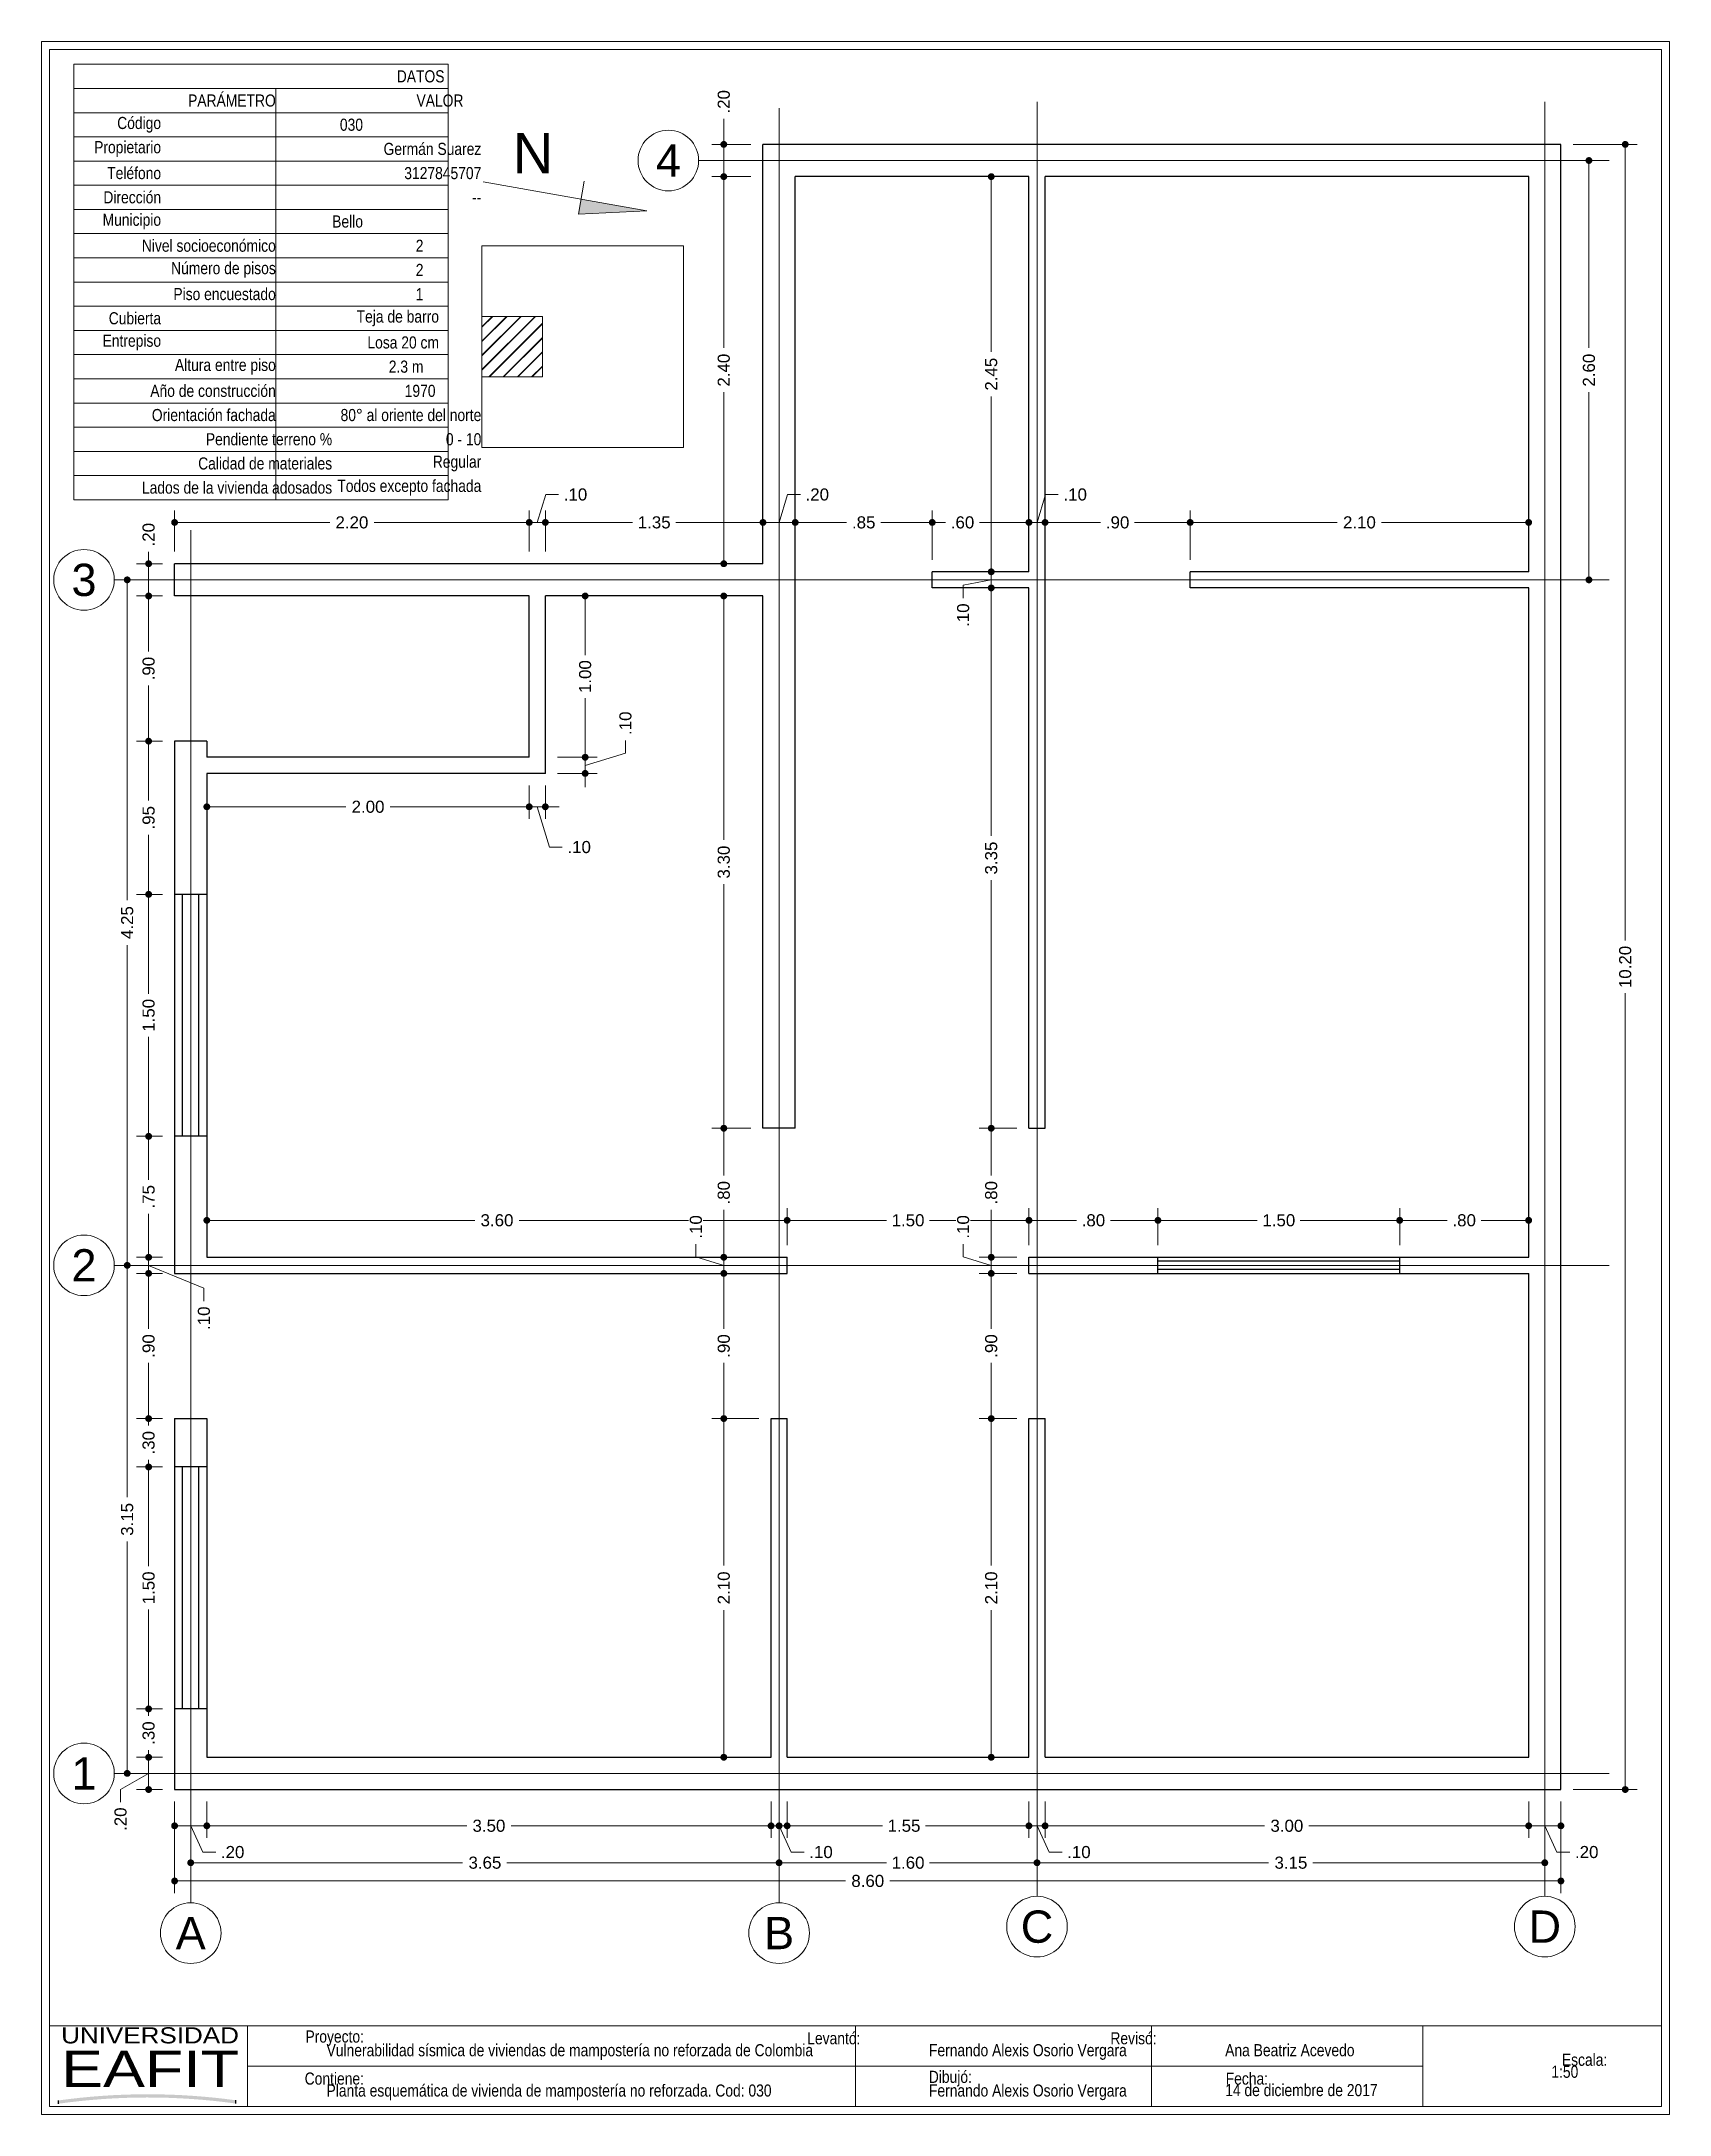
# Paper-space layout 'Layout1' of a CAD drawing. Header units: millimetres. Extents: x 25.701 to 25.903, y 19.501 to 19.758.
# The model-space entities are those that its viewports show. They can reach past a viewport. Long polylines and large blocks are cut down to what shows.
import ezdxf
from ezdxf.enums import TextEntityAlignment as Align

# ---------------------------------------------------------------- set-up
doc = ezdxf.new("R2010")
doc.units = ezdxf.units.MM
doc.header["$LTSCALE"] = 0.001
doc.linetypes.add('CENTER2', pattern=[28.575, 19.05, -3.175, 3.175, -3.175])
for name, color, linetype, lineweight in [('Cotas', 7, 'Continuous', 18), ('Ejes', 7, 'CENTER2', 5), ('Muros', 7, 'Continuous', 30), ('Ventanas', 250, 'Continuous', 25)]:
    doc.layers.add(name, color=color, linetype=linetype, lineweight=lineweight)
doc.layers.add('Eafit', color=7, linetype='Continuous', true_color=0x00006b)
doc.layers.add('Viewports', color=7, linetype='Continuous', lineweight=18, plot=False)
doc.styles.add('Eafit', font='ERASBD.TTF')
doc.styles.get("Standard").update_dxf_attribs({"font": 'arial.ttf'})
doc.styles.add('Texto', font='ARIALN.TTF')
doc.dimstyles.new('1-50', dxfattribs={"dimscale": 50, "dimtxt": 0.0015, "dimasz": 0.00085, "dimexe": 0.0015, "dimexo": 0.0015, "dimgap": 0.0008, "dimtad": 0, "dimzin": 4, "dimdsep": 46, "dimtxsty": 'Standard', "dimblk": 'DOT', "dimcen": 0.0009, "dimclrd": 256, "dimclre": 256, "dimclrt": 256, "dimadec": 0, "dimazin": 0, "dimtfac": 1, "dimtofl": 0, "dimtmove": 1, "dimatfit": 2, "dimfxl": 0.0015, "dimtfill": 1, "dimtolj": 1, "dimtzin": 4, "dimlwd": -1, "dimlwe": -1, "dimarcsym": 0})

psp = doc.layouts.get("Layout1")

# ---------------------------------------------------------------- texts
at = {"layer": 'Cotas', "style": 'Texto'}
for s, p in [('Vulnerabilidad sísmica de viviendas de mampostería no reforzada de Colombia', (25.73652, 19.50796)), ('Fernando Alexis Osorio Vergara', (25.81126, 19.50796)), ('Ana Beatriz Acevedo', (25.84801, 19.50796)), ('1:50', (25.88848, 19.50529)), ('Planta esquemática de vivienda de mampostería no reforzada. Cod: 030', (25.73652, 19.50296)), ('Fernando Alexis Osorio Vergara', (25.81126, 19.50296)), ('14 de diciembre de 2017', (25.84801, 19.50301))]:
    psp.add_text(s, height=0.0015, dxfattribs=at).set_placement(p)
at = {"layer": 'Cotas', "char_height": 0.0015, "attachment_point": 6, "style": 'Texto'}
for s, insert, width in [('DATOS', (25.75115, 19.75346), 0.0476342), ('PARÁMETRO', (25.73022, 19.75046), 0.0250473), ('VALOR', (25.7535, 19.75046), 0.0257008), ('Código', (25.71599, 19.74746), 0.010177), ('030', (25.74104, 19.74746), 0.0101769), ('Propietario', (25.71599, 19.74446), 0.010177), ('Germán Suarez', (25.75572, 19.74446), 0.0248539), ('Teléfono', (25.71599, 19.74146), 0.010177), ('3127845707', (25.75572, 19.74146), 0.0248539), ('Dirección', (25.71599, 19.73846), 0.010177), ('--', (25.75572, 19.73846), 0.0248539), ('Municipio', (25.71599, 19.73546), 0.010177), ('Bello', (25.74104, 19.73546), 0.0101769), ('Nivel socioeconómico', (25.73022, 19.73246), 0.0244012), ('2', (25.74854, 19.73246), 0.0176769), ('Número de pisos', (25.73022, 19.72946), 0.0244012), ('2', (25.74854, 19.72946), 0.0176769), ('Piso encuestado', (25.73022, 19.72646), 0.0244012), ('1', (25.74854, 19.72646), 0.0176769), ('Teja de barro', (25.75047, 19.72346), 0.0196039), ('Cubierta', (25.71599, 19.72346), 0.010177), ('Entrepiso', (25.71599, 19.72046), 0.010177), ('Losa 20 cm', (25.75047, 19.72046), 0.0196039), ('Altura entre piso', (25.73022, 19.71746), 0.0244012), ('2.3 m', (25.74854, 19.71746), 0.0176769), ('Año de construcción', (25.73022, 19.71446), 0.0244012), ('1970', (25.75004, 19.71446), 0.0191769), ('Orientación fachada', (25.73022, 19.71146), 0.0244012), ('80° al oriente del norte', (25.75572, 19.71146), 0.0248539), ('Pendiente terreno %', (25.73721, 19.70846), 0.0313948), ('0 - 10', (25.75572, 19.70846), 0.0248539), ('Regular', (25.75572, 19.70546), 0.0248539), ('Calidad de materiales', (25.73721, 19.70546), 0.0313948), ('Lados de la vivienda adosados', (25.73721, 19.70246), 0.0313948), ('Todos excepto fachada', (25.75572, 19.70246), 0.0248539), ('Proyecto:', (25.74116, 19.51018), 0.0138629), ('Contiene:', (25.74116, 19.50518), 0.0138629), ('Dibujó:', (25.81659, 19.50518), 0.0138629), ('Fecha:', (25.85333, 19.50518), 0.0138629), ('Escala:', (25.89542, 19.50751), 0.0138629)]:
    psp.add_mtext(s, dxfattribs=dict(at, insert=insert, width=width))
at = {"layer": 'Cotas', "insert": (25.75994, 19.74393), "char_height": 0.005, "width": 0.0033039, "attachment_point": 4}
psp.add_mtext('\\pi-0.00031771;N', dxfattribs=at)
at = {"layer": 'Cotas', "char_height": 0.0015, "attachment_point": 6, "style": 'Texto'}
for s, insert in [('Levantó:', (25.80275, 19.51018)), ('Revisó:', (25.8395, 19.51018))]:
    psp.add_mtext(s, dxfattribs=dict(at, insert=insert))

msp = doc.modelspace()

# ---------------------------------------------------------------- texts
at = {"layer": 'Ejes'}
for s, p in [('4', (2566.601, 886.613)), ('3', (2562.976, 884.013)), ('2', (2562.976, 879.763)), ('1', (2562.976, 876.613)), ('A', (2563.638, 875.623)), ('B', (2567.288, 875.623)), ('C', (2568.888, 875.663)), ('D', (2572.038, 875.663))]:
    msp.add_text(s, height=0.2, dxfattribs=at).set_placement(p, align=Align.MIDDLE_CENTER)

# ---------------------------------------------------------------- blocks, each defined once
blk = doc.blocks.new('eafit')
at = {"layer": 'Eafit'}
h = blk.add_hatch(color=256, dxfattribs=at)
h.dxf.hatch_style = 1
h.paths.add_polyline_path([(0.00224, 0.0015), (0.00224, 0.00069, -0.069128), (0.04619, 0.00073), (0.04619, 0.00154, 0.06878)])
for p, q in [((0.00224, 0.00069), (0.00224, 0.0015)), ((0.04619, 0.00073), (0.04619, 0.00154))]:
    blk.add_line(p, q, dxfattribs=at)
at = {"layer": 'Eafit', "style": 'Eafit'}
for s, height, width, p, p2 in [('UNIVERSIDAD', 0.004, 1.005949, (0.00288, 0.01564), (0.047, 0.01564)), ('EAFIT', 0.009, 1.061888, (0.00289, 0.00482), (0.04701, 0.00482))]:
    blk.add_text(s, height=height, dxfattribs=dict(at, width=width)).set_placement(p, p2, align=Align.FIT)
blk = doc.blocks.new('_DOT')
at = {"color": 0, "linetype": 'ByBlock'}
blk.add_line((-0.5, 0), (-1, 0), dxfattribs=at)
at = {"color": 0, "linetype": 'ByBlock', "const_width": 0.5}
blk.add_lwpolyline([(-0.25, 0, 1), (0.25, 0, 1)], format="xyb", close=True, dxfattribs=at)
blk = doc.blocks.new('*D3')
at = {"layer": 'Cotas', "transparency": 16777216}
for p, q in [((2563.538, 876.438), (2563.538, 875.871)), ((2572.138, 876.438), (2572.138, 875.871)), ((2563.58, 875.946), (2567.7, 875.946)), ((2572.095, 875.946), (2567.975, 875.946))]:
    blk.add_line(p, q, dxfattribs=at)
at = {"layer": 'Defpoints', "color": 0, "transparency": 16777216}
for p in [(2563.538, 876.513), (2572.138, 876.513), (2572.138, 875.946)]:
    blk.add_point(p, dxfattribs=at)
at = {"layer": 'Cotas', "transparency": 16777216, "xscale": 0.0425, "yscale": 0.0425, "zscale": 0.0425, "rotation": 180}
blk.add_blockref('_DOT', (2563.538, 875.946), dxfattribs=at)
at = {"layer": 'Cotas', "transparency": 16777216, "xscale": 0.0425, "yscale": 0.0425, "zscale": 0.0425}
blk.add_blockref('_DOT', (2572.138, 875.946), dxfattribs=at)
at = {"layer": 'Cotas', "transparency": 16777216, "insert": (2567.838, 875.946), "char_height": 0.075, "attachment_point": 5, "bg_fill": 3, "box_fill_scale": 1.1, "bg_fill_color": 256, "bg_fill_true_color": 13158600, "bg_fill_transparency": 0}
blk.add_mtext('\\A1;8.60', dxfattribs=at)
blk = doc.blocks.new('*D4')
at = {"layer": 'Cotas', "transparency": 16777216}
for p, q in [((2563.638, 876.438), (2563.638, 875.984)), ((2567.288, 876.438), (2567.288, 875.984)), ((2563.68, 876.059), (2565.325, 876.059)), ((2567.245, 876.059), (2565.6, 876.059))]:
    blk.add_line(p, q, dxfattribs=at)
at = {"layer": 'Defpoints', "color": 0, "transparency": 16777216}
for p in [(2563.638, 876.513), (2567.288, 876.513), (2567.288, 876.059)]:
    blk.add_point(p, dxfattribs=at)
at = {"layer": 'Cotas', "transparency": 16777216, "xscale": 0.0425, "yscale": 0.0425, "zscale": 0.0425, "rotation": 180}
blk.add_blockref('_DOT', (2563.638, 876.059), dxfattribs=at)
at = {"layer": 'Cotas', "transparency": 16777216, "xscale": 0.0425, "yscale": 0.0425, "zscale": 0.0425}
blk.add_blockref('_DOT', (2567.288, 876.059), dxfattribs=at)
at = {"layer": 'Cotas', "transparency": 16777216, "insert": (2565.463, 876.059), "char_height": 0.075, "attachment_point": 5, "bg_fill": 3, "box_fill_scale": 1.1, "bg_fill_color": 256, "bg_fill_true_color": 13158600, "bg_fill_transparency": 0}
blk.add_mtext('\\A1;3.65', dxfattribs=at)
blk = doc.blocks.new('*D5')
at = {"layer": 'Cotas', "transparency": 16777216}
for p, q in [((2567.288, 876.438), (2567.288, 875.984)), ((2568.888, 876.438), (2568.888, 875.984)), ((2567.33, 876.059), (2567.954, 876.059)), ((2568.845, 876.059), (2568.221, 876.059))]:
    blk.add_line(p, q, dxfattribs=at)
at = {"layer": 'Defpoints', "color": 0, "transparency": 16777216}
for p in [(2567.288, 876.513), (2568.888, 876.513), (2568.888, 876.059)]:
    blk.add_point(p, dxfattribs=at)
at = {"layer": 'Cotas', "transparency": 16777216, "xscale": 0.0425, "yscale": 0.0425, "zscale": 0.0425, "rotation": 180}
blk.add_blockref('_DOT', (2567.288, 876.059), dxfattribs=at)
at = {"layer": 'Cotas', "transparency": 16777216, "xscale": 0.0425, "yscale": 0.0425, "zscale": 0.0425}
blk.add_blockref('_DOT', (2568.888, 876.059), dxfattribs=at)
at = {"layer": 'Cotas', "transparency": 16777216, "insert": (2568.088, 876.059), "char_height": 0.075, "attachment_point": 5, "bg_fill": 3, "box_fill_scale": 1.1, "bg_fill_color": 256, "bg_fill_true_color": 13158600, "bg_fill_transparency": 0}
blk.add_mtext('\\A1;1.60', dxfattribs=at)
blk = doc.blocks.new('*D6')
at = {"layer": 'Cotas', "transparency": 16777216}
for p, q in [((2568.888, 876.438), (2568.888, 875.984)), ((2572.038, 876.438), (2572.038, 875.984)), ((2568.93, 876.059), (2570.325, 876.059)), ((2571.995, 876.059), (2570.6, 876.059))]:
    blk.add_line(p, q, dxfattribs=at)
at = {"layer": 'Defpoints', "color": 0, "transparency": 16777216}
for p in [(2568.888, 876.513), (2572.038, 876.513), (2572.038, 876.059)]:
    blk.add_point(p, dxfattribs=at)
at = {"layer": 'Cotas', "transparency": 16777216, "xscale": 0.0425, "yscale": 0.0425, "zscale": 0.0425, "rotation": 180}
blk.add_blockref('_DOT', (2568.888, 876.059), dxfattribs=at)
at = {"layer": 'Cotas', "transparency": 16777216, "xscale": 0.0425, "yscale": 0.0425, "zscale": 0.0425}
blk.add_blockref('_DOT', (2572.038, 876.059), dxfattribs=at)
at = {"layer": 'Cotas', "transparency": 16777216, "insert": (2570.463, 876.059), "char_height": 0.075, "attachment_point": 5, "bg_fill": 3, "box_fill_scale": 1.1, "bg_fill_color": 256, "bg_fill_true_color": 13158600, "bg_fill_transparency": 0}
blk.add_mtext('\\A1;3.15', dxfattribs=at)
blk = doc.blocks.new('*D7')
at = {"layer": 'Cotas', "transparency": 16777216}
for p, q in [((2563.738, 876.438), (2563.738, 876.213)), ((2567.238, 876.438), (2567.238, 876.213)), ((2563.78, 876.288), (2565.35, 876.288)), ((2567.195, 876.288), (2565.625, 876.288))]:
    blk.add_line(p, q, dxfattribs=at)
at = {"layer": 'Defpoints', "color": 0, "transparency": 16777216}
for p in [(2563.738, 876.513), (2567.238, 876.513), (2567.238, 876.288)]:
    blk.add_point(p, dxfattribs=at)
at = {"layer": 'Cotas', "transparency": 16777216, "xscale": 0.0425, "yscale": 0.0425, "zscale": 0.0425, "rotation": 180}
blk.add_blockref('_DOT', (2563.738, 876.288), dxfattribs=at)
at = {"layer": 'Cotas', "transparency": 16777216, "xscale": 0.0425, "yscale": 0.0425, "zscale": 0.0425}
blk.add_blockref('_DOT', (2567.238, 876.288), dxfattribs=at)
at = {"layer": 'Cotas', "transparency": 16777216, "insert": (2565.488, 876.288), "char_height": 0.075, "attachment_point": 5, "bg_fill": 3, "box_fill_scale": 1.1, "bg_fill_color": 256, "bg_fill_true_color": 13158600, "bg_fill_transparency": 0}
blk.add_mtext('\\A1;3.50', dxfattribs=at)
blk = doc.blocks.new('*D8')
at = {"layer": 'Cotas', "transparency": 16777216}
for p, q in [((2567.238, 876.438), (2567.238, 876.213)), ((2567.338, 876.438), (2567.338, 876.213)), ((2567.195, 876.288), (2567.153, 876.288)), ((2567.238, 876.288), (2567.338, 876.288)), ((2567.288, 876.288), (2567.363, 876.125)), ((2567.38, 876.288), (2567.423, 876.288)), ((2567.363, 876.125), (2567.443, 876.125))]:
    blk.add_line(p, q, dxfattribs=at)
at = {"layer": 'Defpoints', "color": 0, "transparency": 16777216}
for p in [(2567.238, 876.513), (2567.338, 876.513), (2567.338, 876.288)]:
    blk.add_point(p, dxfattribs=at)
at = {"layer": 'Cotas', "transparency": 16777216, "xscale": 0.0425, "yscale": 0.0425, "zscale": 0.0425}
blk.add_blockref('_DOT', (2567.238, 876.288), dxfattribs=at)
at = {"layer": 'Cotas', "transparency": 16777216, "xscale": 0.0425, "yscale": 0.0425, "zscale": 0.0425, "rotation": 180}
blk.add_blockref('_DOT', (2567.338, 876.288), dxfattribs=at)
at = {"layer": 'Cotas', "transparency": 16777216, "insert": (2567.548, 876.125), "char_height": 0.075, "attachment_point": 5, "bg_fill": 3, "box_fill_scale": 1.1, "bg_fill_color": 256, "bg_fill_true_color": 13158600, "bg_fill_transparency": 0}
blk.add_mtext('\\A1;.10', dxfattribs=at)
blk = doc.blocks.new('*D9')
at = {"layer": 'Cotas', "transparency": 16777216}
for p, q in [((2567.288, 876.438), (2567.288, 876.213)), ((2568.838, 876.438), (2568.838, 876.213)), ((2567.33, 876.288), (2567.929, 876.288)), ((2568.795, 876.288), (2568.197, 876.288))]:
    blk.add_line(p, q, dxfattribs=at)
at = {"layer": 'Defpoints', "color": 0, "transparency": 16777216}
for p in [(2567.288, 876.513), (2568.838, 876.513), (2568.838, 876.288)]:
    blk.add_point(p, dxfattribs=at)
at = {"layer": 'Cotas', "transparency": 16777216, "xscale": 0.0425, "yscale": 0.0425, "zscale": 0.0425, "rotation": 180}
blk.add_blockref('_DOT', (2567.288, 876.288), dxfattribs=at)
at = {"layer": 'Cotas', "transparency": 16777216, "xscale": 0.0425, "yscale": 0.0425, "zscale": 0.0425}
blk.add_blockref('_DOT', (2568.838, 876.288), dxfattribs=at)
at = {"layer": 'Cotas', "transparency": 16777216, "insert": (2568.063, 876.288), "char_height": 0.075, "attachment_point": 5, "bg_fill": 3, "box_fill_scale": 1.1, "bg_fill_color": 256, "bg_fill_true_color": 13158600, "bg_fill_transparency": 0}
blk.add_mtext('\\A1;1.55', dxfattribs=at)
blk = doc.blocks.new('*D10')
at = {"layer": 'Cotas', "transparency": 16777216}
for p, q in [((2568.838, 876.438), (2568.838, 876.213)), ((2568.938, 876.438), (2568.938, 876.213)), ((2568.795, 876.288), (2568.753, 876.288)), ((2568.838, 876.288), (2568.938, 876.288)), ((2568.888, 876.288), (2568.963, 876.125)), ((2568.98, 876.288), (2569.023, 876.288)), ((2568.963, 876.125), (2569.043, 876.125))]:
    blk.add_line(p, q, dxfattribs=at)
at = {"layer": 'Defpoints', "color": 0, "transparency": 16777216}
for p in [(2568.838, 876.513), (2568.938, 876.513), (2568.938, 876.288)]:
    blk.add_point(p, dxfattribs=at)
at = {"layer": 'Cotas', "transparency": 16777216, "xscale": 0.0425, "yscale": 0.0425, "zscale": 0.0425}
blk.add_blockref('_DOT', (2568.838, 876.288), dxfattribs=at)
at = {"layer": 'Cotas', "transparency": 16777216, "xscale": 0.0425, "yscale": 0.0425, "zscale": 0.0425, "rotation": 180}
blk.add_blockref('_DOT', (2568.938, 876.288), dxfattribs=at)
at = {"layer": 'Cotas', "transparency": 16777216, "insert": (2569.148, 876.125), "char_height": 0.075, "attachment_point": 5, "bg_fill": 3, "box_fill_scale": 1.1, "bg_fill_color": 256, "bg_fill_true_color": 13158600, "bg_fill_transparency": 0}
blk.add_mtext('\\A1;.10', dxfattribs=at)
blk = doc.blocks.new('*D11')
at = {"layer": 'Cotas', "transparency": 16777216}
for p, q in [((2568.938, 876.438), (2568.938, 876.213)), ((2571.938, 876.438), (2571.938, 876.213)), ((2568.98, 876.288), (2570.3, 876.288)), ((2571.895, 876.288), (2570.575, 876.288))]:
    blk.add_line(p, q, dxfattribs=at)
at = {"layer": 'Defpoints', "color": 0, "transparency": 16777216}
for p in [(2568.938, 876.513), (2571.938, 876.513), (2571.938, 876.288)]:
    blk.add_point(p, dxfattribs=at)
at = {"layer": 'Cotas', "transparency": 16777216, "xscale": 0.0425, "yscale": 0.0425, "zscale": 0.0425, "rotation": 180}
blk.add_blockref('_DOT', (2568.938, 876.288), dxfattribs=at)
at = {"layer": 'Cotas', "transparency": 16777216, "xscale": 0.0425, "yscale": 0.0425, "zscale": 0.0425}
blk.add_blockref('_DOT', (2571.938, 876.288), dxfattribs=at)
at = {"layer": 'Cotas', "transparency": 16777216, "insert": (2570.438, 876.288), "char_height": 0.075, "attachment_point": 5, "bg_fill": 3, "box_fill_scale": 1.1, "bg_fill_color": 256, "bg_fill_true_color": 13158600, "bg_fill_transparency": 0}
blk.add_mtext('\\A1;3.00', dxfattribs=at)
blk = doc.blocks.new('*D12')
at = {"layer": 'Cotas', "transparency": 16777216}
for p, q in [((2571.938, 876.438), (2571.938, 876.213)), ((2572.138, 876.438), (2572.138, 876.213)), ((2571.98, 876.288), (2572.095, 876.288)), ((2572.038, 876.288), (2572.113, 876.125)), ((2572.113, 876.125), (2572.193, 876.125))]:
    blk.add_line(p, q, dxfattribs=at)
at = {"layer": 'Defpoints', "color": 0, "transparency": 16777216}
for p in [(2571.938, 876.513), (2572.138, 876.513), (2572.138, 876.288)]:
    blk.add_point(p, dxfattribs=at)
at = {"layer": 'Cotas', "transparency": 16777216, "xscale": 0.0425, "yscale": 0.0425, "zscale": 0.0425, "rotation": 180}
blk.add_blockref('_DOT', (2571.938, 876.288), dxfattribs=at)
at = {"layer": 'Cotas', "transparency": 16777216, "xscale": 0.0425, "yscale": 0.0425, "zscale": 0.0425}
blk.add_blockref('_DOT', (2572.138, 876.288), dxfattribs=at)
at = {"layer": 'Cotas', "transparency": 16777216, "insert": (2572.298, 876.125), "char_height": 0.075, "attachment_point": 5, "bg_fill": 3, "box_fill_scale": 1.1, "bg_fill_color": 256, "bg_fill_true_color": 13158600, "bg_fill_transparency": 0}
blk.add_mtext('\\A1;.20', dxfattribs=at)
blk = doc.blocks.new('*D13')
at = {"layer": 'Cotas', "transparency": 16777216}
for p, q in [((2563.538, 876.438), (2563.538, 876.213)), ((2563.738, 876.438), (2563.738, 876.213)), ((2563.695, 876.288), (2563.58, 876.288)), ((2563.638, 876.288), (2563.713, 876.125)), ((2563.713, 876.125), (2563.793, 876.125))]:
    blk.add_line(p, q, dxfattribs=at)
at = {"layer": 'Defpoints', "color": 0, "transparency": 16777216}
for p in [(2563.538, 876.513), (2563.738, 876.513), (2563.538, 876.288)]:
    blk.add_point(p, dxfattribs=at)
at = {"layer": 'Cotas', "transparency": 16777216, "xscale": 0.0425, "yscale": 0.0425, "zscale": 0.0425, "rotation": 180}
blk.add_blockref('_DOT', (2563.538, 876.288), dxfattribs=at)
at = {"layer": 'Cotas', "transparency": 16777216, "xscale": 0.0425, "yscale": 0.0425, "zscale": 0.0425}
blk.add_blockref('_DOT', (2563.738, 876.288), dxfattribs=at)
at = {"layer": 'Cotas', "transparency": 16777216, "insert": (2563.898, 876.125), "char_height": 0.075, "attachment_point": 5, "bg_fill": 3, "box_fill_scale": 1.1, "bg_fill_color": 256, "bg_fill_true_color": 13158600, "bg_fill_transparency": 0}
blk.add_mtext('\\A1;.20', dxfattribs=at)
blk = doc.blocks.new('*D14')
at = {"layer": 'Cotas', "transparency": 16777216}
for p, q in [((2572.213, 886.713), (2572.612, 886.713)), ((2572.537, 886.671), (2572.537, 881.776)), ((2572.537, 876.556), (2572.537, 881.451)), ((2572.213, 876.513), (2572.612, 876.513))]:
    blk.add_line(p, q, dxfattribs=at)
at = {"layer": 'Defpoints', "color": 0, "transparency": 16777216}
for p in [(2572.138, 886.713), (2572.138, 876.513), (2572.537, 876.513)]:
    blk.add_point(p, dxfattribs=at)
at = {"layer": 'Cotas', "transparency": 16777216, "xscale": 0.0425, "yscale": 0.0425, "zscale": 0.0425}
for p, rotation in [((2572.537, 886.713), 90), ((2572.537, 876.513), 270)]:
    blk.add_blockref('_DOT', p, dxfattribs=dict(at, rotation=rotation))
at = {"layer": 'Cotas', "transparency": 16777216, "insert": (2572.537, 881.613), "char_height": 0.075, "attachment_point": 5, "rotation": 90, "bg_fill": 3, "box_fill_scale": 1.1, "bg_fill_color": 256, "bg_fill_true_color": 13158600, "bg_fill_transparency": 0}
blk.add_mtext('\\A1;10.20', dxfattribs=at)
blk = doc.blocks.new('*D15')
at = {"layer": 'Cotas', "transparency": 16777216}
for p, q in [((2567.113, 886.513), (2566.87, 886.513)), ((2566.945, 886.471), (2566.945, 885.451)), ((2566.945, 884.156), (2566.945, 885.176)), ((2567.113, 884.113), (2566.87, 884.113))]:
    blk.add_line(p, q, dxfattribs=at)
at = {"layer": 'Defpoints', "color": 0, "transparency": 16777216}
for p in [(2567.188, 886.513), (2566.945, 884.113), (2567.188, 884.113)]:
    blk.add_point(p, dxfattribs=at)
at = {"layer": 'Cotas', "transparency": 16777216, "xscale": 0.0425, "yscale": 0.0425, "zscale": 0.0425}
for p, rotation in [((2566.945, 886.513), 90), ((2566.945, 884.113), 270)]:
    blk.add_blockref('_DOT', p, dxfattribs=dict(at, rotation=rotation))
at = {"layer": 'Cotas', "transparency": 16777216, "insert": (2566.945, 885.313), "char_height": 0.075, "attachment_point": 5, "rotation": 90, "bg_fill": 3, "box_fill_scale": 1.1, "bg_fill_color": 256, "bg_fill_true_color": 13158600, "bg_fill_transparency": 0}
blk.add_mtext('\\A1;2.40', dxfattribs=at)
blk = doc.blocks.new('*D16')
at = {"layer": 'Cotas', "transparency": 16777216}
for p, q in [((2563.463, 884.013), (2563.169, 884.013)), ((2563.244, 883.971), (2563.244, 882.028)), ((2563.244, 879.806), (2563.244, 881.749)), ((2563.463, 879.763), (2563.169, 879.763))]:
    blk.add_line(p, q, dxfattribs=at)
at = {"layer": 'Defpoints', "color": 0, "transparency": 16777216}
for p in [(2563.538, 884.013), (2563.244, 879.763), (2563.538, 879.763)]:
    blk.add_point(p, dxfattribs=at)
at = {"layer": 'Cotas', "transparency": 16777216, "xscale": 0.0425, "yscale": 0.0425, "zscale": 0.0425}
for p, rotation in [((2563.244, 884.013), 90), ((2563.244, 879.763), 270)]:
    blk.add_blockref('_DOT', p, dxfattribs=dict(at, rotation=rotation))
at = {"layer": 'Cotas', "transparency": 16777216, "insert": (2563.244, 881.888), "char_height": 0.075, "attachment_point": 5, "rotation": 90, "bg_fill": 3, "box_fill_scale": 1.1, "bg_fill_color": 256, "bg_fill_true_color": 13158600, "bg_fill_transparency": 0}
blk.add_mtext('\\A1;4.25', dxfattribs=at)
blk = doc.blocks.new('*D17')
at = {"layer": 'Cotas', "transparency": 16777216}
for p, q in [((2563.463, 879.763), (2563.169, 879.763)), ((2563.244, 879.721), (2563.244, 878.326)), ((2563.244, 876.656), (2563.244, 878.051)), ((2563.463, 876.613), (2563.169, 876.613))]:
    blk.add_line(p, q, dxfattribs=at)
at = {"layer": 'Defpoints', "color": 0, "transparency": 16777216}
for p in [(2563.538, 879.763), (2563.244, 876.613), (2563.538, 876.613)]:
    blk.add_point(p, dxfattribs=at)
at = {"layer": 'Cotas', "transparency": 16777216, "xscale": 0.0425, "yscale": 0.0425, "zscale": 0.0425}
for p, rotation in [((2563.244, 879.763), 90), ((2563.244, 876.613), 270)]:
    blk.add_blockref('_DOT', p, dxfattribs=dict(at, rotation=rotation))
at = {"layer": 'Cotas', "transparency": 16777216, "insert": (2563.244, 878.188), "char_height": 0.075, "attachment_point": 5, "rotation": 90, "bg_fill": 3, "box_fill_scale": 1.1, "bg_fill_color": 256, "bg_fill_true_color": 13158600, "bg_fill_transparency": 0}
blk.add_mtext('\\A1;3.15', dxfattribs=at)
blk = doc.blocks.new('*D18')
at = {"layer": 'Cotas', "transparency": 16777216}
for p, q in [((2563.463, 883.913), (2563.302, 883.913)), ((2563.377, 883.871), (2563.377, 883.569)), ((2563.377, 883.056), (2563.377, 883.358)), ((2563.463, 883.013), (2563.302, 883.013))]:
    blk.add_line(p, q, dxfattribs=at)
at = {"layer": 'Defpoints', "color": 0, "transparency": 16777216}
for p in [(2563.538, 883.913), (2563.377, 883.013), (2563.538, 883.013)]:
    blk.add_point(p, dxfattribs=at)
at = {"layer": 'Cotas', "transparency": 16777216, "xscale": 0.0425, "yscale": 0.0425, "zscale": 0.0425}
for p, rotation in [((2563.377, 883.913), 90), ((2563.377, 883.013), 270)]:
    blk.add_blockref('_DOT', p, dxfattribs=dict(at, rotation=rotation))
at = {"layer": 'Cotas', "transparency": 16777216, "insert": (2563.377, 883.463), "char_height": 0.075, "attachment_point": 5, "rotation": 90, "bg_fill": 3, "box_fill_scale": 1.1, "bg_fill_color": 256, "bg_fill_true_color": 13158600, "bg_fill_transparency": 0}
blk.add_mtext('\\A1;.90', dxfattribs=at)
blk = doc.blocks.new('*D19')
at = {"layer": 'Cotas', "transparency": 16777216}
for p, q in [((2563.463, 883.013), (2563.302, 883.013)), ((2563.377, 882.971), (2563.377, 882.644)), ((2563.377, 882.106), (2563.377, 882.433)), ((2563.463, 882.063), (2563.302, 882.063))]:
    blk.add_line(p, q, dxfattribs=at)
at = {"layer": 'Defpoints', "color": 0, "transparency": 16777216}
for p in [(2563.538, 883.013), (2563.377, 882.063), (2563.538, 882.063)]:
    blk.add_point(p, dxfattribs=at)
at = {"layer": 'Cotas', "transparency": 16777216, "xscale": 0.0425, "yscale": 0.0425, "zscale": 0.0425}
for p, rotation in [((2563.377, 883.013), 90), ((2563.377, 882.063), 270)]:
    blk.add_blockref('_DOT', p, dxfattribs=dict(at, rotation=rotation))
at = {"layer": 'Cotas', "transparency": 16777216, "insert": (2563.377, 882.538), "char_height": 0.075, "attachment_point": 5, "rotation": 90, "bg_fill": 3, "box_fill_scale": 1.1, "bg_fill_color": 256, "bg_fill_true_color": 13158600, "bg_fill_transparency": 0}
blk.add_mtext('\\A1;.95', dxfattribs=at)
blk = doc.blocks.new('*D20')
at = {"layer": 'Cotas', "transparency": 16777216}
for p, q in [((2563.463, 882.063), (2563.302, 882.063)), ((2563.377, 882.021), (2563.377, 881.447)), ((2563.377, 880.606), (2563.377, 881.18)), ((2563.463, 880.563), (2563.302, 880.563))]:
    blk.add_line(p, q, dxfattribs=at)
at = {"layer": 'Defpoints', "color": 0, "transparency": 16777216}
for p in [(2563.538, 882.063), (2563.377, 880.563), (2563.538, 880.563)]:
    blk.add_point(p, dxfattribs=at)
at = {"layer": 'Cotas', "transparency": 16777216, "xscale": 0.0425, "yscale": 0.0425, "zscale": 0.0425}
for p, rotation in [((2563.377, 882.063), 90), ((2563.377, 880.563), 270)]:
    blk.add_blockref('_DOT', p, dxfattribs=dict(at, rotation=rotation))
at = {"layer": 'Cotas', "transparency": 16777216, "insert": (2563.377, 881.313), "char_height": 0.075, "attachment_point": 5, "rotation": 90, "bg_fill": 3, "box_fill_scale": 1.1, "bg_fill_color": 256, "bg_fill_true_color": 13158600, "bg_fill_transparency": 0}
blk.add_mtext('\\A1;1.50', dxfattribs=at)
blk = doc.blocks.new('*D21')
at = {"layer": 'Cotas', "transparency": 16777216}
for p, q in [((2563.463, 880.563), (2563.302, 880.563)), ((2563.377, 880.521), (2563.377, 880.294)), ((2563.377, 879.856), (2563.377, 880.083)), ((2563.463, 879.813), (2563.302, 879.813))]:
    blk.add_line(p, q, dxfattribs=at)
at = {"layer": 'Defpoints', "color": 0, "transparency": 16777216}
for p in [(2563.538, 880.563), (2563.377, 879.813), (2563.538, 879.813)]:
    blk.add_point(p, dxfattribs=at)
at = {"layer": 'Cotas', "transparency": 16777216, "xscale": 0.0425, "yscale": 0.0425, "zscale": 0.0425}
for p, rotation in [((2563.377, 880.563), 90), ((2563.377, 879.813), 270)]:
    blk.add_blockref('_DOT', p, dxfattribs=dict(at, rotation=rotation))
at = {"layer": 'Cotas', "transparency": 16777216, "insert": (2563.377, 880.188), "char_height": 0.075, "attachment_point": 5, "rotation": 90, "bg_fill": 3, "box_fill_scale": 1.1, "bg_fill_color": 256, "bg_fill_true_color": 13158600, "bg_fill_transparency": 0}
blk.add_mtext('\\A1;.75', dxfattribs=at)
blk = doc.blocks.new('*D22')
at = {"layer": 'Cotas', "transparency": 16777216}
for p, q in [((2563.463, 879.813), (2563.302, 879.813)), ((2563.377, 879.856), (2563.377, 879.898)), ((2563.377, 879.813), (2563.377, 879.713)), ((2563.463, 879.713), (2563.302, 879.713)), ((2563.377, 879.763), (2563.72, 879.621)), ((2563.377, 879.671), (2563.377, 879.628)), ((2563.72, 879.621), (2563.72, 879.541))]:
    blk.add_line(p, q, dxfattribs=at)
at = {"layer": 'Defpoints', "color": 0, "transparency": 16777216}
for p in [(2563.538, 879.813), (2563.377, 879.713), (2563.538, 879.713)]:
    blk.add_point(p, dxfattribs=at)
at = {"layer": 'Cotas', "transparency": 16777216, "xscale": 0.0425, "yscale": 0.0425, "zscale": 0.0425}
for p, rotation in [((2563.377, 879.813), 270), ((2563.377, 879.713), 90)]:
    blk.add_blockref('_DOT', p, dxfattribs=dict(at, rotation=rotation))
at = {"layer": 'Cotas', "transparency": 16777216, "insert": (2563.72, 879.435), "char_height": 0.075, "attachment_point": 5, "rotation": 90, "bg_fill": 3, "box_fill_scale": 1.1, "bg_fill_color": 256, "bg_fill_true_color": 13158600, "bg_fill_transparency": 0}
blk.add_mtext('\\A1;.10', dxfattribs=at)
blk = doc.blocks.new('*D23')
at = {"layer": 'Cotas', "transparency": 16777216}
for p, q in [((2563.377, 884.187), (2563.377, 884.113)), ((2563.463, 884.113), (2563.302, 884.113)), ((2563.377, 883.956), (2563.377, 884.071)), ((2563.463, 883.913), (2563.302, 883.913))]:
    blk.add_line(p, q, dxfattribs=at)
at = {"layer": 'Defpoints', "color": 0, "transparency": 16777216}
for p in [(2563.377, 884.113), (2563.538, 884.113), (2563.538, 883.913)]:
    blk.add_point(p, dxfattribs=at)
at = {"layer": 'Cotas', "transparency": 16777216, "xscale": 0.0425, "yscale": 0.0425, "zscale": 0.0425}
for p, rotation in [((2563.377, 884.113), 90), ((2563.377, 883.913), 270)]:
    blk.add_blockref('_DOT', p, dxfattribs=dict(at, rotation=rotation))
at = {"layer": 'Cotas', "transparency": 16777216, "insert": (2563.377, 884.293), "char_height": 0.075, "attachment_point": 5, "rotation": 90, "bg_fill": 3, "box_fill_scale": 1.1, "bg_fill_color": 256, "bg_fill_true_color": 13158600, "bg_fill_transparency": 0}
blk.add_mtext('\\A1;.20', dxfattribs=at)
blk = doc.blocks.new('*D24')
at = {"layer": 'Cotas', "transparency": 16777216}
for p, q in [((2563.463, 879.713), (2563.302, 879.713)), ((2563.377, 879.671), (2563.377, 879.369)), ((2563.377, 878.856), (2563.377, 879.158)), ((2563.463, 878.813), (2563.302, 878.813))]:
    blk.add_line(p, q, dxfattribs=at)
at = {"layer": 'Defpoints', "color": 0, "transparency": 16777216}
for p in [(2563.538, 879.713), (2563.377, 878.813), (2563.538, 878.813)]:
    blk.add_point(p, dxfattribs=at)
at = {"layer": 'Cotas', "transparency": 16777216, "xscale": 0.0425, "yscale": 0.0425, "zscale": 0.0425}
for p, rotation in [((2563.377, 879.713), 90), ((2563.377, 878.813), 270)]:
    blk.add_blockref('_DOT', p, dxfattribs=dict(at, rotation=rotation))
at = {"layer": 'Cotas', "transparency": 16777216, "insert": (2563.377, 879.263), "char_height": 0.075, "attachment_point": 5, "rotation": 90, "bg_fill": 3, "box_fill_scale": 1.1, "bg_fill_color": 256, "bg_fill_true_color": 13158600, "bg_fill_transparency": 0}
blk.add_mtext('\\A1;.90', dxfattribs=at)
blk = doc.blocks.new('*D25')
at = {"layer": 'Cotas', "transparency": 16777216}
for p, q in [((2563.463, 878.813), (2563.302, 878.813)), ((2563.377, 878.771), (2563.377, 878.769)), ((2563.463, 878.513), (2563.302, 878.513)), ((2563.377, 878.556), (2563.377, 878.558))]:
    blk.add_line(p, q, dxfattribs=at)
at = {"layer": 'Defpoints', "color": 0, "transparency": 16777216}
for p in [(2563.538, 878.813), (2563.377, 878.513), (2563.538, 878.513)]:
    blk.add_point(p, dxfattribs=at)
at = {"layer": 'Cotas', "transparency": 16777216, "insert": (2563.377, 878.663), "char_height": 0.075, "attachment_point": 5, "rotation": 90, "bg_fill": 3, "box_fill_scale": 1.1, "bg_fill_color": 256, "bg_fill_true_color": 13158600, "bg_fill_transparency": 0}
blk.add_mtext('\\A1;.30', dxfattribs=at)
at = {"layer": 'Cotas', "transparency": 16777216, "xscale": 0.0425, "yscale": 0.0425, "zscale": 0.0425}
for p, rotation in [((2563.377, 878.813), 90), ((2563.377, 878.513), 270)]:
    blk.add_blockref('_DOT', p, dxfattribs=dict(at, rotation=rotation))
blk = doc.blocks.new('*D26')
at = {"layer": 'Cotas', "transparency": 16777216}
for p, q in [((2563.463, 878.513), (2563.302, 878.513)), ((2563.377, 878.471), (2563.377, 877.897)), ((2563.377, 877.056), (2563.377, 877.63)), ((2563.463, 877.013), (2563.302, 877.013))]:
    blk.add_line(p, q, dxfattribs=at)
at = {"layer": 'Defpoints', "color": 0, "transparency": 16777216}
for p in [(2563.538, 878.513), (2563.377, 877.013), (2563.538, 877.013)]:
    blk.add_point(p, dxfattribs=at)
at = {"layer": 'Cotas', "transparency": 16777216, "xscale": 0.0425, "yscale": 0.0425, "zscale": 0.0425}
for p, rotation in [((2563.377, 878.513), 90), ((2563.377, 877.013), 270)]:
    blk.add_blockref('_DOT', p, dxfattribs=dict(at, rotation=rotation))
at = {"layer": 'Cotas', "transparency": 16777216, "insert": (2563.377, 877.763), "char_height": 0.075, "attachment_point": 5, "rotation": 90, "bg_fill": 3, "box_fill_scale": 1.1, "bg_fill_color": 256, "bg_fill_true_color": 13158600, "bg_fill_transparency": 0}
blk.add_mtext('\\A1;1.50', dxfattribs=at)
blk = doc.blocks.new('*D27')
at = {"layer": 'Cotas', "transparency": 16777216}
for p, q in [((2563.463, 877.013), (2563.302, 877.013)), ((2563.377, 876.971), (2563.377, 876.969)), ((2563.463, 876.713), (2563.302, 876.713)), ((2563.377, 876.756), (2563.377, 876.758))]:
    blk.add_line(p, q, dxfattribs=at)
at = {"layer": 'Defpoints', "color": 0, "transparency": 16777216}
for p in [(2563.538, 877.013), (2563.377, 876.713), (2563.538, 876.713)]:
    blk.add_point(p, dxfattribs=at)
at = {"layer": 'Cotas', "transparency": 16777216, "insert": (2563.377, 876.863), "char_height": 0.075, "attachment_point": 5, "rotation": 90, "bg_fill": 3, "box_fill_scale": 1.1, "bg_fill_color": 256, "bg_fill_true_color": 13158600, "bg_fill_transparency": 0}
blk.add_mtext('\\A1;.30', dxfattribs=at)
at = {"layer": 'Cotas', "transparency": 16777216, "xscale": 0.0425, "yscale": 0.0425, "zscale": 0.0425}
for p, rotation in [((2563.377, 877.013), 90), ((2563.377, 876.713), 270)]:
    blk.add_blockref('_DOT', p, dxfattribs=dict(at, rotation=rotation))
blk = doc.blocks.new('*D28')
at = {"layer": 'Cotas', "transparency": 16777216}
for p, q in [((2563.463, 876.713), (2563.302, 876.713)), ((2563.377, 876.613), (2563.203, 876.514)), ((2563.377, 876.671), (2563.377, 876.556)), ((2563.203, 876.514), (2563.203, 876.434)), ((2563.463, 876.513), (2563.302, 876.513))]:
    blk.add_line(p, q, dxfattribs=at)
at = {"layer": 'Defpoints', "color": 0, "transparency": 16777216}
for p in [(2563.538, 876.713), (2563.377, 876.513), (2563.538, 876.513)]:
    blk.add_point(p, dxfattribs=at)
at = {"layer": 'Cotas', "transparency": 16777216, "xscale": 0.0425, "yscale": 0.0425, "zscale": 0.0425}
for p, rotation in [((2563.377, 876.713), 90), ((2563.377, 876.513), 270)]:
    blk.add_blockref('_DOT', p, dxfattribs=dict(at, rotation=rotation))
at = {"layer": 'Cotas', "transparency": 16777216, "insert": (2563.203, 876.329), "char_height": 0.075, "attachment_point": 5, "rotation": 90, "bg_fill": 3, "box_fill_scale": 1.1, "bg_fill_color": 256, "bg_fill_true_color": 13158600, "bg_fill_transparency": 0}
blk.add_mtext('\\A1;.20', dxfattribs=at)
blk = doc.blocks.new('*D29')
at = {"layer": 'Cotas', "transparency": 16777216}
for p, q in [((2563.738, 882.738), (2563.738, 882.531)), ((2565.738, 882.738), (2565.738, 882.531)), ((2563.78, 882.606), (2564.6, 882.606)), ((2565.695, 882.606), (2564.876, 882.606))]:
    blk.add_line(p, q, dxfattribs=at)
at = {"layer": 'Defpoints', "color": 0, "transparency": 16777216}
for p in [(2563.738, 882.813), (2565.738, 882.813), (2565.738, 882.606)]:
    blk.add_point(p, dxfattribs=at)
at = {"layer": 'Cotas', "transparency": 16777216, "xscale": 0.0425, "yscale": 0.0425, "zscale": 0.0425, "rotation": 180}
blk.add_blockref('_DOT', (2563.738, 882.606), dxfattribs=at)
at = {"layer": 'Cotas', "transparency": 16777216, "xscale": 0.0425, "yscale": 0.0425, "zscale": 0.0425}
blk.add_blockref('_DOT', (2565.738, 882.606), dxfattribs=at)
at = {"layer": 'Cotas', "transparency": 16777216, "insert": (2564.738, 882.606), "char_height": 0.075, "attachment_point": 5, "bg_fill": 3, "box_fill_scale": 1.1, "bg_fill_color": 256, "bg_fill_true_color": 13158600, "bg_fill_transparency": 0}
blk.add_mtext('\\A1;2.00', dxfattribs=at)
blk = doc.blocks.new('*D30')
at = {"layer": 'Cotas', "transparency": 16777216}
for p, q in [((2565.738, 882.738), (2565.738, 882.531)), ((2565.838, 882.738), (2565.838, 882.531)), ((2565.695, 882.606), (2565.653, 882.606)), ((2565.738, 882.606), (2565.838, 882.606)), ((2565.788, 882.606), (2565.863, 882.356)), ((2565.88, 882.606), (2565.923, 882.606)), ((2565.863, 882.356), (2565.943, 882.356))]:
    blk.add_line(p, q, dxfattribs=at)
at = {"layer": 'Defpoints', "color": 0, "transparency": 16777216}
for p in [(2565.738, 882.813), (2565.838, 882.813), (2565.838, 882.606)]:
    blk.add_point(p, dxfattribs=at)
at = {"layer": 'Cotas', "transparency": 16777216, "xscale": 0.0425, "yscale": 0.0425, "zscale": 0.0425}
blk.add_blockref('_DOT', (2565.738, 882.606), dxfattribs=at)
at = {"layer": 'Cotas', "transparency": 16777216, "xscale": 0.0425, "yscale": 0.0425, "zscale": 0.0425, "rotation": 180}
blk.add_blockref('_DOT', (2565.838, 882.606), dxfattribs=at)
at = {"layer": 'Cotas', "transparency": 16777216, "insert": (2566.048, 882.356), "char_height": 0.075, "attachment_point": 5, "bg_fill": 3, "box_fill_scale": 1.1, "bg_fill_color": 256, "bg_fill_true_color": 13158600, "bg_fill_transparency": 0}
blk.add_mtext('\\A1;.10', dxfattribs=at)
blk = doc.blocks.new('*D31')
at = {"layer": 'Cotas', "transparency": 16777216}
for p, q in [((2565.913, 883.913), (2566.16, 883.913)), ((2566.085, 883.871), (2566.085, 883.547)), ((2566.085, 882.956), (2566.085, 883.28)), ((2565.913, 882.913), (2566.16, 882.913))]:
    blk.add_line(p, q, dxfattribs=at)
at = {"layer": 'Defpoints', "color": 0, "transparency": 16777216}
for p in [(2565.838, 883.913), (2565.838, 882.913), (2566.085, 882.913)]:
    blk.add_point(p, dxfattribs=at)
at = {"layer": 'Cotas', "transparency": 16777216, "xscale": 0.0425, "yscale": 0.0425, "zscale": 0.0425}
for p, rotation in [((2566.085, 883.913), 90), ((2566.085, 882.913), 270)]:
    blk.add_blockref('_DOT', p, dxfattribs=dict(at, rotation=rotation))
at = {"layer": 'Cotas', "transparency": 16777216, "insert": (2566.085, 883.413), "char_height": 0.075, "attachment_point": 5, "rotation": 90, "bg_fill": 3, "box_fill_scale": 1.1, "bg_fill_color": 256, "bg_fill_true_color": 13158600, "bg_fill_transparency": 0}
blk.add_mtext('\\A1;1.00', dxfattribs=at)
blk = doc.blocks.new('*D32')
at = {"layer": 'Cotas', "transparency": 16777216}
for p, q in [((2566.335, 882.938), (2566.335, 883.018)), ((2565.913, 882.913), (2566.16, 882.913)), ((2566.085, 882.956), (2566.085, 882.998)), ((2566.085, 882.863), (2566.335, 882.938)), ((2566.085, 882.913), (2566.085, 882.813)), ((2565.913, 882.813), (2566.16, 882.813)), ((2566.085, 882.771), (2566.085, 882.728))]:
    blk.add_line(p, q, dxfattribs=at)
at = {"layer": 'Defpoints', "color": 0, "transparency": 16777216}
for p in [(2565.838, 882.913), (2565.838, 882.813), (2566.085, 882.813)]:
    blk.add_point(p, dxfattribs=at)
at = {"layer": 'Cotas', "transparency": 16777216, "xscale": 0.0425, "yscale": 0.0425, "zscale": 0.0425}
for p, rotation in [((2566.085, 882.913), 270), ((2566.085, 882.813), 90)]:
    blk.add_blockref('_DOT', p, dxfattribs=dict(at, rotation=rotation))
at = {"layer": 'Cotas', "transparency": 16777216, "insert": (2566.335, 883.124), "char_height": 0.075, "attachment_point": 5, "rotation": 90, "bg_fill": 3, "box_fill_scale": 1.1, "bg_fill_color": 256, "bg_fill_true_color": 13158600, "bg_fill_transparency": 0}
blk.add_mtext('\\A1;.10', dxfattribs=at)
blk = doc.blocks.new('*D34')
at = {"layer": 'Cotas', "transparency": 16777216}
for p, q in [((2567.188, 884.188), (2567.188, 884.444)), ((2567.288, 884.369), (2567.34, 884.542)), ((2567.34, 884.542), (2567.42, 884.542)), ((2567.388, 884.188), (2567.388, 884.444)), ((2567.23, 884.369), (2567.345, 884.369))]:
    blk.add_line(p, q, dxfattribs=at)
at = {"layer": 'Defpoints', "color": 0, "transparency": 16777216}
for p in [(2567.388, 884.369), (2567.188, 884.113), (2567.388, 884.113)]:
    blk.add_point(p, dxfattribs=at)
at = {"layer": 'Cotas', "transparency": 16777216, "xscale": 0.0425, "yscale": 0.0425, "zscale": 0.0425, "rotation": 180}
blk.add_blockref('_DOT', (2567.188, 884.369), dxfattribs=at)
at = {"layer": 'Cotas', "transparency": 16777216, "xscale": 0.0425, "yscale": 0.0425, "zscale": 0.0425}
blk.add_blockref('_DOT', (2567.388, 884.369), dxfattribs=at)
at = {"layer": 'Cotas', "transparency": 16777216, "insert": (2567.525, 884.542), "char_height": 0.075, "attachment_point": 5, "bg_fill": 3, "box_fill_scale": 1.1, "bg_fill_color": 256, "bg_fill_true_color": 13158600, "bg_fill_transparency": 0}
blk.add_mtext('\\A1;.20', dxfattribs=at)
blk = doc.blocks.new('*D35')
at = {"layer": 'Cotas', "transparency": 16777216}
for p, q in [((2567.388, 884.188), (2567.388, 884.444)), ((2568.238, 884.138), (2568.238, 884.444)), ((2567.43, 884.369), (2567.707, 884.369)), ((2568.195, 884.369), (2567.919, 884.369))]:
    blk.add_line(p, q, dxfattribs=at)
at = {"layer": 'Defpoints', "color": 0, "transparency": 16777216}
for p in [(2568.238, 884.369), (2567.388, 884.113), (2568.238, 884.063)]:
    blk.add_point(p, dxfattribs=at)
at = {"layer": 'Cotas', "transparency": 16777216, "xscale": 0.0425, "yscale": 0.0425, "zscale": 0.0425, "rotation": 180}
blk.add_blockref('_DOT', (2567.388, 884.369), dxfattribs=at)
at = {"layer": 'Cotas', "transparency": 16777216, "xscale": 0.0425, "yscale": 0.0425, "zscale": 0.0425}
blk.add_blockref('_DOT', (2568.238, 884.369), dxfattribs=at)
at = {"layer": 'Cotas', "transparency": 16777216, "insert": (2567.813, 884.369), "char_height": 0.075, "attachment_point": 5, "bg_fill": 3, "box_fill_scale": 1.1, "bg_fill_color": 256, "bg_fill_true_color": 13158600, "bg_fill_transparency": 0}
blk.add_mtext('\\A1;.85', dxfattribs=at)
blk = doc.blocks.new('*D36')
at = {"layer": 'Cotas', "transparency": 16777216}
for p, q in [((2568.238, 884.138), (2568.238, 884.444)), ((2568.838, 884.138), (2568.838, 884.444)), ((2568.28, 884.369), (2568.32, 884.369)), ((2568.795, 884.369), (2568.531, 884.369))]:
    blk.add_line(p, q, dxfattribs=at)
at = {"layer": 'Defpoints', "color": 0, "transparency": 16777216}
for p in [(2568.838, 884.369), (2568.238, 884.063), (2568.838, 884.063)]:
    blk.add_point(p, dxfattribs=at)
at = {"layer": 'Cotas', "transparency": 16777216, "xscale": 0.0425, "yscale": 0.0425, "zscale": 0.0425, "rotation": 180}
blk.add_blockref('_DOT', (2568.238, 884.369), dxfattribs=at)
at = {"layer": 'Cotas', "transparency": 16777216, "xscale": 0.0425, "yscale": 0.0425, "zscale": 0.0425}
blk.add_blockref('_DOT', (2568.838, 884.369), dxfattribs=at)
at = {"layer": 'Cotas', "transparency": 16777216, "insert": (2568.426, 884.369), "char_height": 0.075, "attachment_point": 5, "bg_fill": 3, "box_fill_scale": 1.1, "bg_fill_color": 256, "bg_fill_true_color": 13158600, "bg_fill_transparency": 0}
blk.add_mtext('\\A1;.60', dxfattribs=at)
blk = doc.blocks.new('*D37')
at = {"layer": 'Cotas', "transparency": 16777216}
for p, q in [((2568.838, 884.138), (2568.838, 884.444)), ((2568.888, 884.369), (2568.94, 884.542)), ((2568.938, 884.088), (2568.938, 884.444)), ((2568.94, 884.542), (2569.02, 884.542)), ((2568.795, 884.369), (2568.753, 884.369)), ((2568.838, 884.369), (2568.938, 884.369)), ((2568.98, 884.369), (2569.023, 884.369))]:
    blk.add_line(p, q, dxfattribs=at)
at = {"layer": 'Defpoints', "color": 0, "transparency": 16777216}
for p in [(2568.938, 884.369), (2568.838, 884.063), (2568.938, 884.013)]:
    blk.add_point(p, dxfattribs=at)
at = {"layer": 'Cotas', "transparency": 16777216, "xscale": 0.0425, "yscale": 0.0425, "zscale": 0.0425}
blk.add_blockref('_DOT', (2568.838, 884.369), dxfattribs=at)
at = {"layer": 'Cotas', "transparency": 16777216, "xscale": 0.0425, "yscale": 0.0425, "zscale": 0.0425, "rotation": 180}
blk.add_blockref('_DOT', (2568.938, 884.369), dxfattribs=at)
at = {"layer": 'Cotas', "transparency": 16777216, "insert": (2569.125, 884.542), "char_height": 0.075, "attachment_point": 5, "bg_fill": 3, "box_fill_scale": 1.1, "bg_fill_color": 256, "bg_fill_true_color": 13158600, "bg_fill_transparency": 0}
blk.add_mtext('\\A1;.10', dxfattribs=at)
blk = doc.blocks.new('*D38')
at = {"layer": 'Cotas', "transparency": 16777216}
for p, q in [((2568.938, 884.088), (2568.938, 884.444)), ((2569.838, 884.138), (2569.838, 884.444)), ((2568.98, 884.369), (2569.282, 884.369)), ((2569.795, 884.369), (2569.493, 884.369))]:
    blk.add_line(p, q, dxfattribs=at)
at = {"layer": 'Defpoints', "color": 0, "transparency": 16777216}
for p in [(2569.838, 884.369), (2569.838, 884.063), (2568.938, 884.013)]:
    blk.add_point(p, dxfattribs=at)
at = {"layer": 'Cotas', "transparency": 16777216, "xscale": 0.0425, "yscale": 0.0425, "zscale": 0.0425, "rotation": 180}
blk.add_blockref('_DOT', (2568.938, 884.369), dxfattribs=at)
at = {"layer": 'Cotas', "transparency": 16777216, "xscale": 0.0425, "yscale": 0.0425, "zscale": 0.0425}
blk.add_blockref('_DOT', (2569.838, 884.369), dxfattribs=at)
at = {"layer": 'Cotas', "transparency": 16777216, "insert": (2569.388, 884.369), "char_height": 0.075, "attachment_point": 5, "bg_fill": 3, "box_fill_scale": 1.1, "bg_fill_color": 256, "bg_fill_true_color": 13158600, "bg_fill_transparency": 0}
blk.add_mtext('\\A1;.90', dxfattribs=at)
blk = doc.blocks.new('*D39')
at = {"layer": 'Cotas', "transparency": 16777216}
for p, q in [((2569.838, 884.138), (2569.838, 884.444)), ((2571.938, 884.138), (2571.938, 884.444)), ((2569.88, 884.369), (2570.75, 884.369)), ((2571.895, 884.369), (2571.026, 884.369))]:
    blk.add_line(p, q, dxfattribs=at)
at = {"layer": 'Defpoints', "color": 0, "transparency": 16777216}
for p in [(2571.938, 884.369), (2569.838, 884.063), (2571.938, 884.063)]:
    blk.add_point(p, dxfattribs=at)
at = {"layer": 'Cotas', "transparency": 16777216, "xscale": 0.0425, "yscale": 0.0425, "zscale": 0.0425, "rotation": 180}
blk.add_blockref('_DOT', (2569.838, 884.369), dxfattribs=at)
at = {"layer": 'Cotas', "transparency": 16777216, "xscale": 0.0425, "yscale": 0.0425, "zscale": 0.0425}
blk.add_blockref('_DOT', (2571.938, 884.369), dxfattribs=at)
at = {"layer": 'Cotas', "transparency": 16777216, "insert": (2570.888, 884.369), "char_height": 0.075, "attachment_point": 5, "bg_fill": 3, "box_fill_scale": 1.1, "bg_fill_color": 256, "bg_fill_true_color": 13158600, "bg_fill_transparency": 0}
blk.add_mtext('\\A1;2.10', dxfattribs=at)
blk = doc.blocks.new('*D40')
at = {"layer": 'Cotas', "transparency": 16777216}
for p, q in [((2572.213, 886.613), (2572.387, 886.613)), ((2572.312, 886.571), (2572.312, 885.451)), ((2572.312, 884.056), (2572.312, 885.176)), ((2572.213, 884.013), (2572.387, 884.013))]:
    blk.add_line(p, q, dxfattribs=at)
at = {"layer": 'Defpoints', "color": 0, "transparency": 16777216}
for p in [(2572.138, 886.613), (2572.138, 884.013), (2572.312, 884.013)]:
    blk.add_point(p, dxfattribs=at)
at = {"layer": 'Cotas', "transparency": 16777216, "xscale": 0.0425, "yscale": 0.0425, "zscale": 0.0425}
for p, rotation in [((2572.312, 886.613), 90), ((2572.312, 884.013), 270)]:
    blk.add_blockref('_DOT', p, dxfattribs=dict(at, rotation=rotation))
at = {"layer": 'Cotas', "transparency": 16777216, "insert": (2572.312, 885.313), "char_height": 0.075, "attachment_point": 5, "rotation": 90, "bg_fill": 3, "box_fill_scale": 1.1, "bg_fill_color": 256, "bg_fill_true_color": 13158600, "bg_fill_transparency": 0}
blk.add_mtext('\\A1;2.60', dxfattribs=at)
blk = doc.blocks.new('*D41')
at = {"layer": 'Cotas', "transparency": 16777216}
for p, q in [((2566.945, 886.871), (2566.945, 886.713)), ((2567.113, 886.713), (2566.87, 886.713)), ((2566.945, 886.556), (2566.945, 886.671)), ((2567.113, 886.513), (2566.87, 886.513))]:
    blk.add_line(p, q, dxfattribs=at)
at = {"layer": 'Defpoints', "color": 0, "transparency": 16777216}
for p in [(2566.945, 886.713), (2567.188, 886.713), (2567.188, 886.513)]:
    blk.add_point(p, dxfattribs=at)
at = {"layer": 'Cotas', "transparency": 16777216, "xscale": 0.0425, "yscale": 0.0425, "zscale": 0.0425}
for p, rotation in [((2566.945, 886.713), 90), ((2566.945, 886.513), 270)]:
    blk.add_blockref('_DOT', p, dxfattribs=dict(at, rotation=rotation))
at = {"layer": 'Cotas', "transparency": 16777216, "insert": (2566.945, 886.977), "char_height": 0.075, "attachment_point": 5, "rotation": 90, "bg_fill": 3, "box_fill_scale": 1.1, "bg_fill_color": 256, "bg_fill_true_color": 13158600, "bg_fill_transparency": 0}
blk.add_mtext('\\A1;.20', dxfattribs=at)
blk = doc.blocks.new('*D42')
at = {"layer": 'Cotas', "transparency": 16777216}
for p, q in [((2563.738, 879.888), (2563.738, 880.117)), ((2567.338, 879.888), (2567.338, 880.117)), ((2563.78, 880.042), (2565.4, 880.042)), ((2567.295, 880.042), (2565.675, 880.042))]:
    blk.add_line(p, q, dxfattribs=at)
at = {"layer": 'Defpoints', "color": 0, "transparency": 16777216}
for p in [(2567.338, 880.042), (2563.738, 879.813), (2567.338, 879.813)]:
    blk.add_point(p, dxfattribs=at)
at = {"layer": 'Cotas', "transparency": 16777216, "xscale": 0.0425, "yscale": 0.0425, "zscale": 0.0425, "rotation": 180}
blk.add_blockref('_DOT', (2563.738, 880.042), dxfattribs=at)
at = {"layer": 'Cotas', "transparency": 16777216, "xscale": 0.0425, "yscale": 0.0425, "zscale": 0.0425}
blk.add_blockref('_DOT', (2567.338, 880.042), dxfattribs=at)
at = {"layer": 'Cotas', "transparency": 16777216, "insert": (2565.538, 880.042), "char_height": 0.075, "attachment_point": 5, "bg_fill": 3, "box_fill_scale": 1.1, "bg_fill_color": 256, "bg_fill_true_color": 13158600, "bg_fill_transparency": 0}
blk.add_mtext('\\A1;3.60', dxfattribs=at)
blk = doc.blocks.new('*D43')
at = {"layer": 'Cotas', "transparency": 16777216}
for p, q in [((2567.338, 879.888), (2567.338, 880.117)), ((2568.838, 879.888), (2568.838, 880.117)), ((2567.38, 880.042), (2567.954, 880.042)), ((2568.795, 880.042), (2568.221, 880.042))]:
    blk.add_line(p, q, dxfattribs=at)
at = {"layer": 'Defpoints', "color": 0, "transparency": 16777216}
for p in [(2568.838, 880.042), (2567.338, 879.813), (2568.838, 879.813)]:
    blk.add_point(p, dxfattribs=at)
at = {"layer": 'Cotas', "transparency": 16777216, "xscale": 0.0425, "yscale": 0.0425, "zscale": 0.0425, "rotation": 180}
blk.add_blockref('_DOT', (2567.338, 880.042), dxfattribs=at)
at = {"layer": 'Cotas', "transparency": 16777216, "xscale": 0.0425, "yscale": 0.0425, "zscale": 0.0425}
blk.add_blockref('_DOT', (2568.838, 880.042), dxfattribs=at)
at = {"layer": 'Cotas', "transparency": 16777216, "insert": (2568.088, 880.042), "char_height": 0.075, "attachment_point": 5, "bg_fill": 3, "box_fill_scale": 1.1, "bg_fill_color": 256, "bg_fill_true_color": 13158600, "bg_fill_transparency": 0}
blk.add_mtext('\\A1;1.50', dxfattribs=at)
blk = doc.blocks.new('*D44')
at = {"layer": 'Cotas', "transparency": 16777216}
for p, q in [((2568.838, 879.888), (2568.838, 880.117)), ((2569.638, 879.888), (2569.638, 880.117)), ((2568.88, 880.042), (2569.132, 880.042)), ((2569.595, 880.042), (2569.343, 880.042))]:
    blk.add_line(p, q, dxfattribs=at)
at = {"layer": 'Defpoints', "color": 0, "transparency": 16777216}
for p in [(2569.638, 880.042), (2568.838, 879.813), (2569.638, 879.813)]:
    blk.add_point(p, dxfattribs=at)
at = {"layer": 'Cotas', "transparency": 16777216, "xscale": 0.0425, "yscale": 0.0425, "zscale": 0.0425, "rotation": 180}
blk.add_blockref('_DOT', (2568.838, 880.042), dxfattribs=at)
at = {"layer": 'Cotas', "transparency": 16777216, "xscale": 0.0425, "yscale": 0.0425, "zscale": 0.0425}
blk.add_blockref('_DOT', (2569.638, 880.042), dxfattribs=at)
at = {"layer": 'Cotas', "transparency": 16777216, "insert": (2569.238, 880.042), "char_height": 0.075, "attachment_point": 5, "bg_fill": 3, "box_fill_scale": 1.1, "bg_fill_color": 256, "bg_fill_true_color": 13158600, "bg_fill_transparency": 0}
blk.add_mtext('\\A1;.80', dxfattribs=at)
blk = doc.blocks.new('*D45')
at = {"layer": 'Cotas', "transparency": 16777216}
for p, q in [((2569.638, 879.888), (2569.638, 880.117)), ((2571.138, 879.888), (2571.138, 880.117)), ((2569.68, 880.042), (2570.254, 880.042)), ((2571.095, 880.042), (2570.521, 880.042))]:
    blk.add_line(p, q, dxfattribs=at)
at = {"layer": 'Defpoints', "color": 0, "transparency": 16777216}
for p in [(2571.138, 880.042), (2569.638, 879.813), (2571.138, 879.813)]:
    blk.add_point(p, dxfattribs=at)
at = {"layer": 'Cotas', "transparency": 16777216, "xscale": 0.0425, "yscale": 0.0425, "zscale": 0.0425, "rotation": 180}
blk.add_blockref('_DOT', (2569.638, 880.042), dxfattribs=at)
at = {"layer": 'Cotas', "transparency": 16777216, "xscale": 0.0425, "yscale": 0.0425, "zscale": 0.0425}
blk.add_blockref('_DOT', (2571.138, 880.042), dxfattribs=at)
at = {"layer": 'Cotas', "transparency": 16777216, "insert": (2570.388, 880.042), "char_height": 0.075, "attachment_point": 5, "bg_fill": 3, "box_fill_scale": 1.1, "bg_fill_color": 256, "bg_fill_true_color": 13158600, "bg_fill_transparency": 0}
blk.add_mtext('\\A1;1.50', dxfattribs=at)
blk = doc.blocks.new('*D46')
at = {"layer": 'Cotas', "transparency": 16777216}
for p, q in [((2571.138, 879.888), (2571.138, 880.117)), ((2571.938, 879.888), (2571.938, 880.117)), ((2571.18, 880.042), (2571.432, 880.042)), ((2571.895, 880.042), (2571.643, 880.042))]:
    blk.add_line(p, q, dxfattribs=at)
at = {"layer": 'Defpoints', "color": 0, "transparency": 16777216}
for p in [(2571.938, 880.042), (2571.138, 879.813), (2571.938, 879.813)]:
    blk.add_point(p, dxfattribs=at)
at = {"layer": 'Cotas', "transparency": 16777216, "xscale": 0.0425, "yscale": 0.0425, "zscale": 0.0425, "rotation": 180}
blk.add_blockref('_DOT', (2571.138, 880.042), dxfattribs=at)
at = {"layer": 'Cotas', "transparency": 16777216, "xscale": 0.0425, "yscale": 0.0425, "zscale": 0.0425}
blk.add_blockref('_DOT', (2571.938, 880.042), dxfattribs=at)
at = {"layer": 'Cotas', "transparency": 16777216, "insert": (2571.538, 880.042), "char_height": 0.075, "attachment_point": 5, "bg_fill": 3, "box_fill_scale": 1.1, "bg_fill_color": 256, "bg_fill_true_color": 13158600, "bg_fill_transparency": 0}
blk.add_mtext('\\A1;.80', dxfattribs=at)
blk = doc.blocks.new('*D47')
at = {"layer": 'Cotas', "transparency": 16777216}
for p, q in [((2568.763, 883.963), (2568.529, 883.963)), ((2568.604, 883.921), (2568.604, 882.426)), ((2568.604, 880.656), (2568.604, 882.151)), ((2568.763, 880.613), (2568.529, 880.613))]:
    blk.add_line(p, q, dxfattribs=at)
at = {"layer": 'Defpoints', "color": 0, "transparency": 16777216}
for p in [(2568.838, 883.963), (2568.604, 880.613), (2568.838, 880.613)]:
    blk.add_point(p, dxfattribs=at)
at = {"layer": 'Cotas', "transparency": 16777216, "xscale": 0.0425, "yscale": 0.0425, "zscale": 0.0425}
for p, rotation in [((2568.604, 883.963), 90), ((2568.604, 880.613), 270)]:
    blk.add_blockref('_DOT', p, dxfattribs=dict(at, rotation=rotation))
at = {"layer": 'Cotas', "transparency": 16777216, "insert": (2568.604, 882.288), "char_height": 0.075, "attachment_point": 5, "rotation": 90, "bg_fill": 3, "box_fill_scale": 1.1, "bg_fill_color": 256, "bg_fill_true_color": 13158600, "bg_fill_transparency": 0}
blk.add_mtext('\\A1;3.35', dxfattribs=at)
blk = doc.blocks.new('*D48')
at = {"layer": 'Cotas', "transparency": 16777216}
for p, q in [((2568.763, 880.613), (2568.529, 880.613)), ((2568.604, 880.571), (2568.604, 880.319)), ((2568.604, 879.856), (2568.604, 880.108)), ((2568.763, 879.813), (2568.529, 879.813))]:
    blk.add_line(p, q, dxfattribs=at)
at = {"layer": 'Defpoints', "color": 0, "transparency": 16777216}
for p in [(2568.838, 880.613), (2568.604, 879.813), (2568.838, 879.813)]:
    blk.add_point(p, dxfattribs=at)
at = {"layer": 'Cotas', "transparency": 16777216, "xscale": 0.0425, "yscale": 0.0425, "zscale": 0.0425}
for p, rotation in [((2568.604, 880.613), 90), ((2568.604, 879.813), 270)]:
    blk.add_blockref('_DOT', p, dxfattribs=dict(at, rotation=rotation))
at = {"layer": 'Cotas', "transparency": 16777216, "insert": (2568.604, 880.213), "char_height": 0.075, "attachment_point": 5, "rotation": 90, "bg_fill": 3, "box_fill_scale": 1.1, "bg_fill_color": 256, "bg_fill_true_color": 13158600, "bg_fill_transparency": 0}
blk.add_mtext('\\A1;.80', dxfattribs=at)
blk = doc.blocks.new('*D49')
at = {"layer": 'Cotas', "transparency": 16777216}
for p, q in [((2568.43, 879.815), (2568.43, 879.895)), ((2568.604, 879.763), (2568.43, 879.815)), ((2568.763, 879.813), (2568.529, 879.813)), ((2568.604, 879.856), (2568.604, 879.898)), ((2568.604, 879.813), (2568.604, 879.713)), ((2568.763, 879.713), (2568.529, 879.713)), ((2568.604, 879.671), (2568.604, 879.628))]:
    blk.add_line(p, q, dxfattribs=at)
at = {"layer": 'Defpoints', "color": 0, "transparency": 16777216}
for p in [(2568.838, 879.813), (2568.604, 879.713), (2568.838, 879.713)]:
    blk.add_point(p, dxfattribs=at)
at = {"layer": 'Cotas', "transparency": 16777216, "xscale": 0.0425, "yscale": 0.0425, "zscale": 0.0425}
for p, rotation in [((2568.604, 879.813), 270), ((2568.604, 879.713), 90)]:
    blk.add_blockref('_DOT', p, dxfattribs=dict(at, rotation=rotation))
at = {"layer": 'Cotas', "transparency": 16777216, "insert": (2568.43, 880.001), "char_height": 0.075, "attachment_point": 5, "rotation": 90, "bg_fill": 3, "box_fill_scale": 1.1, "bg_fill_color": 256, "bg_fill_true_color": 13158600, "bg_fill_transparency": 0}
blk.add_mtext('\\A1;.10', dxfattribs=at)
blk = doc.blocks.new('*D50')
at = {"layer": 'Cotas', "transparency": 16777216}
for p, q in [((2568.763, 879.713), (2568.529, 879.713)), ((2568.604, 879.671), (2568.604, 879.369)), ((2568.604, 878.856), (2568.604, 879.158)), ((2568.763, 878.813), (2568.529, 878.813))]:
    blk.add_line(p, q, dxfattribs=at)
at = {"layer": 'Defpoints', "color": 0, "transparency": 16777216}
for p in [(2568.838, 879.713), (2568.604, 878.813), (2568.838, 878.813)]:
    blk.add_point(p, dxfattribs=at)
at = {"layer": 'Cotas', "transparency": 16777216, "xscale": 0.0425, "yscale": 0.0425, "zscale": 0.0425}
for p, rotation in [((2568.604, 879.713), 90), ((2568.604, 878.813), 270)]:
    blk.add_blockref('_DOT', p, dxfattribs=dict(at, rotation=rotation))
at = {"layer": 'Cotas', "transparency": 16777216, "insert": (2568.604, 879.263), "char_height": 0.075, "attachment_point": 5, "rotation": 90, "bg_fill": 3, "box_fill_scale": 1.1, "bg_fill_color": 256, "bg_fill_true_color": 13158600, "bg_fill_transparency": 0}
blk.add_mtext('\\A1;.90', dxfattribs=at)
blk = doc.blocks.new('*D51')
at = {"layer": 'Cotas', "transparency": 16777216}
for p, q in [((2568.763, 878.813), (2568.529, 878.813)), ((2568.604, 878.771), (2568.604, 877.901)), ((2568.604, 876.756), (2568.604, 877.626)), ((2568.763, 876.713), (2568.529, 876.713))]:
    blk.add_line(p, q, dxfattribs=at)
at = {"layer": 'Defpoints', "color": 0, "transparency": 16777216}
for p in [(2568.838, 878.813), (2568.604, 876.713), (2568.838, 876.713)]:
    blk.add_point(p, dxfattribs=at)
at = {"layer": 'Cotas', "transparency": 16777216, "xscale": 0.0425, "yscale": 0.0425, "zscale": 0.0425}
for p, rotation in [((2568.604, 878.813), 90), ((2568.604, 876.713), 270)]:
    blk.add_blockref('_DOT', p, dxfattribs=dict(at, rotation=rotation))
at = {"layer": 'Cotas', "transparency": 16777216, "insert": (2568.604, 877.763), "char_height": 0.075, "attachment_point": 5, "rotation": 90, "bg_fill": 3, "box_fill_scale": 1.1, "bg_fill_color": 256, "bg_fill_true_color": 13158600, "bg_fill_transparency": 0}
blk.add_mtext('\\A1;2.10', dxfattribs=at)
blk = doc.blocks.new('*D53')
at = {"layer": 'Cotas', "transparency": 16777216}
for p, q in [((2567.113, 883.913), (2566.87, 883.913)), ((2566.945, 883.871), (2566.945, 882.401)), ((2566.945, 880.656), (2566.945, 882.126)), ((2567.113, 880.613), (2566.87, 880.613))]:
    blk.add_line(p, q, dxfattribs=at)
at = {"layer": 'Defpoints', "color": 0, "transparency": 16777216}
for p in [(2567.188, 883.913), (2566.945, 880.613), (2567.188, 880.613)]:
    blk.add_point(p, dxfattribs=at)
at = {"layer": 'Cotas', "transparency": 16777216, "xscale": 0.0425, "yscale": 0.0425, "zscale": 0.0425}
for p, rotation in [((2566.945, 883.913), 90), ((2566.945, 880.613), 270)]:
    blk.add_blockref('_DOT', p, dxfattribs=dict(at, rotation=rotation))
at = {"layer": 'Cotas', "transparency": 16777216, "insert": (2566.945, 882.263), "char_height": 0.075, "attachment_point": 5, "rotation": 90, "bg_fill": 3, "box_fill_scale": 1.1, "bg_fill_color": 256, "bg_fill_true_color": 13158600, "bg_fill_transparency": 0}
blk.add_mtext('\\A1;3.30', dxfattribs=at)
blk = doc.blocks.new('*D54')
at = {"layer": 'Cotas', "transparency": 16777216}
for p, q in [((2568.763, 884.063), (2568.529, 884.063)), ((2568.604, 884.106), (2568.604, 884.148)), ((2568.604, 883.963), (2568.604, 884.063)), ((2568.604, 884.013), (2568.43, 883.98)), ((2568.43, 883.98), (2568.43, 883.9)), ((2568.763, 883.963), (2568.529, 883.963)), ((2568.604, 883.921), (2568.604, 883.878))]:
    blk.add_line(p, q, dxfattribs=at)
at = {"layer": 'Defpoints', "color": 0, "transparency": 16777216}
for p in [(2568.604, 884.063), (2568.838, 884.063), (2568.838, 883.963)]:
    blk.add_point(p, dxfattribs=at)
at = {"layer": 'Cotas', "transparency": 16777216, "xscale": 0.0425, "yscale": 0.0425, "zscale": 0.0425}
for p, rotation in [((2568.604, 884.063), 270), ((2568.604, 883.963), 90)]:
    blk.add_blockref('_DOT', p, dxfattribs=dict(at, rotation=rotation))
at = {"layer": 'Cotas', "transparency": 16777216, "insert": (2568.43, 883.794), "char_height": 0.075, "attachment_point": 5, "rotation": 90, "bg_fill": 3, "box_fill_scale": 1.1, "bg_fill_color": 256, "bg_fill_true_color": 13158600, "bg_fill_transparency": 0}
blk.add_mtext('\\A1;.10', dxfattribs=at)
blk = doc.blocks.new('*D55')
at = {"layer": 'Cotas', "transparency": 16777216}
for p, q in [((2568.763, 886.513), (2568.529, 886.513)), ((2568.604, 886.471), (2568.604, 885.427)), ((2568.604, 884.106), (2568.604, 885.15)), ((2568.763, 884.063), (2568.529, 884.063))]:
    blk.add_line(p, q, dxfattribs=at)
at = {"layer": 'Defpoints', "color": 0, "transparency": 16777216}
for p in [(2568.604, 886.513), (2568.838, 886.513), (2568.838, 884.063)]:
    blk.add_point(p, dxfattribs=at)
at = {"layer": 'Cotas', "transparency": 16777216, "xscale": 0.0425, "yscale": 0.0425, "zscale": 0.0425}
for p, rotation in [((2568.604, 886.513), 90), ((2568.604, 884.063), 270)]:
    blk.add_blockref('_DOT', p, dxfattribs=dict(at, rotation=rotation))
at = {"layer": 'Cotas', "transparency": 16777216, "insert": (2568.604, 885.288), "char_height": 0.075, "attachment_point": 5, "rotation": 90, "bg_fill": 3, "box_fill_scale": 1.1, "bg_fill_color": 256, "bg_fill_true_color": 13158600, "bg_fill_transparency": 0}
blk.add_mtext('\\A1;2.45', dxfattribs=at)
blk = doc.blocks.new('*D56')
at = {"layer": 'Cotas', "transparency": 16777216}
for p, q in [((2565.838, 884.188), (2565.838, 884.444)), ((2567.188, 884.188), (2567.188, 884.444)), ((2565.88, 884.369), (2566.379, 884.369)), ((2567.145, 884.369), (2566.647, 884.369))]:
    blk.add_line(p, q, dxfattribs=at)
at = {"layer": 'Defpoints', "color": 0, "transparency": 16777216}
for p in [(2565.838, 884.369), (2565.838, 884.113), (2567.188, 884.113)]:
    blk.add_point(p, dxfattribs=at)
at = {"layer": 'Cotas', "transparency": 16777216, "xscale": 0.0425, "yscale": 0.0425, "zscale": 0.0425, "rotation": 180}
blk.add_blockref('_DOT', (2565.838, 884.369), dxfattribs=at)
at = {"layer": 'Cotas', "transparency": 16777216, "xscale": 0.0425, "yscale": 0.0425, "zscale": 0.0425}
blk.add_blockref('_DOT', (2567.188, 884.369), dxfattribs=at)
at = {"layer": 'Cotas', "transparency": 16777216, "insert": (2566.513, 884.369), "char_height": 0.075, "attachment_point": 5, "bg_fill": 3, "box_fill_scale": 1.1, "bg_fill_color": 256, "bg_fill_true_color": 13158600, "bg_fill_transparency": 0}
blk.add_mtext('\\A1;1.35', dxfattribs=at)
blk = doc.blocks.new('*D57')
at = {"layer": 'Cotas', "transparency": 16777216}
for p, q in [((2565.738, 884.188), (2565.738, 884.444)), ((2565.788, 884.369), (2565.84, 884.542)), ((2565.838, 884.188), (2565.838, 884.444)), ((2565.84, 884.542), (2565.92, 884.542)), ((2565.695, 884.369), (2565.653, 884.369)), ((2565.838, 884.369), (2565.738, 884.369)), ((2565.88, 884.369), (2565.923, 884.369))]:
    blk.add_line(p, q, dxfattribs=at)
at = {"layer": 'Defpoints', "color": 0, "transparency": 16777216}
for p in [(2565.738, 884.369), (2565.738, 884.113), (2565.838, 884.113)]:
    blk.add_point(p, dxfattribs=at)
at = {"layer": 'Cotas', "transparency": 16777216, "xscale": 0.0425, "yscale": 0.0425, "zscale": 0.0425}
blk.add_blockref('_DOT', (2565.738, 884.369), dxfattribs=at)
at = {"layer": 'Cotas', "transparency": 16777216, "xscale": 0.0425, "yscale": 0.0425, "zscale": 0.0425, "rotation": 180}
blk.add_blockref('_DOT', (2565.838, 884.369), dxfattribs=at)
at = {"layer": 'Cotas', "transparency": 16777216, "insert": (2566.025, 884.542), "char_height": 0.075, "attachment_point": 5, "bg_fill": 3, "box_fill_scale": 1.1, "bg_fill_color": 256, "bg_fill_true_color": 13158600, "bg_fill_transparency": 0}
blk.add_mtext('\\A1;.10', dxfattribs=at)
blk = doc.blocks.new('*D58')
at = {"layer": 'Cotas', "transparency": 16777216}
for p, q in [((2563.538, 884.188), (2563.538, 884.444)), ((2565.738, 884.188), (2565.738, 884.444)), ((2563.58, 884.369), (2564.5, 884.369)), ((2565.695, 884.369), (2564.776, 884.369))]:
    blk.add_line(p, q, dxfattribs=at)
at = {"layer": 'Defpoints', "color": 0, "transparency": 16777216}
for p in [(2563.538, 884.369), (2563.538, 884.113), (2565.738, 884.113)]:
    blk.add_point(p, dxfattribs=at)
at = {"layer": 'Cotas', "transparency": 16777216, "xscale": 0.0425, "yscale": 0.0425, "zscale": 0.0425, "rotation": 180}
blk.add_blockref('_DOT', (2563.538, 884.369), dxfattribs=at)
at = {"layer": 'Cotas', "transparency": 16777216, "xscale": 0.0425, "yscale": 0.0425, "zscale": 0.0425}
blk.add_blockref('_DOT', (2565.738, 884.369), dxfattribs=at)
at = {"layer": 'Cotas', "transparency": 16777216, "insert": (2564.638, 884.369), "char_height": 0.075, "attachment_point": 5, "bg_fill": 3, "box_fill_scale": 1.1, "bg_fill_color": 256, "bg_fill_true_color": 13158600, "bg_fill_transparency": 0}
blk.add_mtext('\\A1;2.20', dxfattribs=at)
blk = doc.blocks.new('*D59')
at = {"layer": 'Cotas', "transparency": 16777216}
for p, q in [((2567.113, 880.613), (2566.87, 880.613)), ((2566.945, 880.571), (2566.945, 880.319)), ((2566.945, 879.856), (2566.945, 880.108)), ((2567.094, 879.813), (2566.87, 879.813))]:
    blk.add_line(p, q, dxfattribs=at)
at = {"layer": 'Defpoints', "color": 0, "transparency": 16777216}
for p in [(2567.188, 880.613), (2566.945, 879.813), (2567.169, 879.813)]:
    blk.add_point(p, dxfattribs=at)
at = {"layer": 'Cotas', "transparency": 16777216, "xscale": 0.0425, "yscale": 0.0425, "zscale": 0.0425}
for p, rotation in [((2566.945, 880.613), 90), ((2566.945, 879.813), 270)]:
    blk.add_blockref('_DOT', p, dxfattribs=dict(at, rotation=rotation))
at = {"layer": 'Cotas', "transparency": 16777216, "insert": (2566.945, 880.213), "char_height": 0.075, "attachment_point": 5, "rotation": 90, "bg_fill": 3, "box_fill_scale": 1.1, "bg_fill_color": 256, "bg_fill_true_color": 13158600, "bg_fill_transparency": 0}
blk.add_mtext('\\A1;.80', dxfattribs=at)
blk = doc.blocks.new('*D60')
at = {"layer": 'Cotas', "transparency": 16777216}
for p, q in [((2566.772, 879.815), (2566.772, 879.895)), ((2566.945, 879.763), (2566.772, 879.815)), ((2567.094, 879.813), (2566.87, 879.813)), ((2566.945, 879.856), (2566.945, 879.898)), ((2566.945, 879.813), (2566.945, 879.713)), ((2567.263, 879.713), (2566.87, 879.713)), ((2566.945, 879.671), (2566.945, 879.628))]:
    blk.add_line(p, q, dxfattribs=at)
at = {"layer": 'Defpoints', "color": 0, "transparency": 16777216}
for p in [(2567.169, 879.813), (2566.945, 879.713), (2567.338, 879.713)]:
    blk.add_point(p, dxfattribs=at)
at = {"layer": 'Cotas', "transparency": 16777216, "xscale": 0.0425, "yscale": 0.0425, "zscale": 0.0425}
for p, rotation in [((2566.945, 879.813), 270), ((2566.945, 879.713), 90)]:
    blk.add_blockref('_DOT', p, dxfattribs=dict(at, rotation=rotation))
at = {"layer": 'Cotas', "transparency": 16777216, "insert": (2566.772, 880.001), "char_height": 0.075, "attachment_point": 5, "rotation": 90, "bg_fill": 3, "box_fill_scale": 1.1, "bg_fill_color": 256, "bg_fill_true_color": 13158600, "bg_fill_transparency": 0}
blk.add_mtext('\\A1;.10', dxfattribs=at)
blk = doc.blocks.new('*D61')
at = {"layer": 'Cotas', "transparency": 16777216}
for p, q in [((2567.263, 879.713), (2566.87, 879.713)), ((2566.945, 879.671), (2566.945, 879.369)), ((2566.945, 878.856), (2566.945, 879.158)), ((2567.163, 878.813), (2566.87, 878.813))]:
    blk.add_line(p, q, dxfattribs=at)
at = {"layer": 'Defpoints', "color": 0, "transparency": 16777216}
for p in [(2567.338, 879.713), (2566.945, 878.813), (2567.238, 878.813)]:
    blk.add_point(p, dxfattribs=at)
at = {"layer": 'Cotas', "transparency": 16777216, "xscale": 0.0425, "yscale": 0.0425, "zscale": 0.0425}
for p, rotation in [((2566.945, 879.713), 90), ((2566.945, 878.813), 270)]:
    blk.add_blockref('_DOT', p, dxfattribs=dict(at, rotation=rotation))
at = {"layer": 'Cotas', "transparency": 16777216, "insert": (2566.945, 879.263), "char_height": 0.075, "attachment_point": 5, "rotation": 90, "bg_fill": 3, "box_fill_scale": 1.1, "bg_fill_color": 256, "bg_fill_true_color": 13158600, "bg_fill_transparency": 0}
blk.add_mtext('\\A1;.90', dxfattribs=at)
blk = doc.blocks.new('*D62')
at = {"layer": 'Cotas', "transparency": 16777216}
for p, q in [((2567.163, 878.813), (2566.87, 878.813)), ((2566.945, 878.771), (2566.945, 877.901)), ((2566.945, 876.756), (2566.945, 877.626)), ((2567.163, 876.713), (2566.87, 876.713))]:
    blk.add_line(p, q, dxfattribs=at)
at = {"layer": 'Defpoints', "color": 0, "transparency": 16777216}
for p in [(2567.238, 878.813), (2566.945, 876.713), (2567.238, 876.713)]:
    blk.add_point(p, dxfattribs=at)
at = {"layer": 'Cotas', "transparency": 16777216, "xscale": 0.0425, "yscale": 0.0425, "zscale": 0.0425}
for p, rotation in [((2566.945, 878.813), 90), ((2566.945, 876.713), 270)]:
    blk.add_blockref('_DOT', p, dxfattribs=dict(at, rotation=rotation))
at = {"layer": 'Cotas', "transparency": 16777216, "insert": (2566.945, 877.763), "char_height": 0.075, "attachment_point": 5, "rotation": 90, "bg_fill": 3, "box_fill_scale": 1.1, "bg_fill_color": 256, "bg_fill_true_color": 13158600, "bg_fill_transparency": 0}
blk.add_mtext('\\A1;2.10', dxfattribs=at)

# ---------------------------------------------------------------- linework, layer by layer
at = {"layer": 'Ejes', "linetype": 'CENTER2'}
for p, q in [((2567.288, 875.811), (2567.288, 886.937)), ((2568.888, 875.85), (2568.888, 886.976)), ((2572.038, 875.85), (2572.038, 886.976)), ((2566.788, 886.613), (2572.438, 886.613)), ((2563.638, 875.811), (2563.638, 884.321)), ((2563.163, 884.013), (2572.438, 884.013)), ((2563.163, 879.763), (2572.438, 879.763)), ((2563.163, 876.613), (2572.438, 876.613))]:
    msp.add_line(p, q, dxfattribs=at)
at = {"layer": 'Ejes'}
for centre in [(2566.601, 886.613), (2562.976, 884.013), (2562.976, 879.763), (2562.976, 876.613), (2568.888, 875.663), (2572.038, 875.663), (2563.638, 875.623), (2567.288, 875.623)]:
    msp.add_circle(centre, 0.188, dxfattribs=at)
at = {"layer": 'Muros'}
for p, q in [((2572.138, 886.713), (2567.188, 886.713)), ((2567.188, 884.113), (2567.188, 886.713)), ((2572.138, 876.513), (2572.138, 886.713)), ((2567.388, 880.613), (2567.388, 886.513)), ((2568.838, 886.513), (2567.388, 886.513)), ((2568.838, 884.063), (2568.838, 886.513)), ((2571.938, 886.513), (2568.938, 886.513)), ((2568.938, 880.613), (2568.938, 886.513)), ((2571.938, 884.063), (2571.938, 886.513)), ((2567.188, 884.113), (2563.538, 884.113)), ((2563.538, 883.913), (2563.538, 884.113)), ((2568.238, 883.963), (2568.238, 884.063)), ((2568.838, 884.063), (2568.238, 884.063)), ((2571.938, 884.063), (2569.838, 884.063)), ((2569.838, 883.963), (2569.838, 884.063)), ((2565.738, 883.913), (2563.538, 883.913)), ((2565.738, 882.913), (2565.738, 883.913)), ((2565.838, 882.813), (2565.838, 883.913)), ((2567.188, 883.913), (2565.838, 883.913)), ((2567.188, 880.613), (2567.188, 883.913)), ((2568.838, 883.963), (2568.238, 883.963)), ((2568.838, 880.613), (2568.838, 883.963)), ((2571.938, 883.963), (2569.838, 883.963)), ((2571.938, 879.813), (2571.938, 883.963)), ((2563.538, 883.013), (2563.538, 879.713)), ((2563.738, 883.013), (2563.538, 883.013)), ((2563.738, 883.013), (2563.738, 882.913)), ((2565.738, 882.913), (2563.738, 882.913)), ((2565.838, 882.813), (2563.738, 882.813)), ((2563.738, 882.813), (2563.738, 879.813)), ((2567.388, 880.613), (2567.188, 880.613)), ((2568.838, 880.613), (2568.938, 880.613)), ((2563.738, 879.813), (2567.338, 879.813)), ((2567.338, 879.713), (2567.338, 879.813)), ((2568.838, 879.813), (2571.938, 879.813)), ((2568.838, 879.713), (2568.838, 879.813)), ((2563.538, 879.713), (2567.338, 879.713)), ((2568.838, 879.713), (2571.938, 879.713)), ((2571.938, 876.713), (2571.938, 879.713)), ((2563.538, 878.813), (2563.738, 878.813)), ((2563.538, 878.813), (2563.538, 876.513)), ((2563.738, 878.813), (2563.738, 876.713)), ((2567.238, 876.713), (2567.238, 878.813)), ((2567.238, 878.813), (2567.338, 878.813)), ((2567.338, 876.713), (2567.338, 878.813)), ((2568.838, 876.713), (2568.838, 878.813)), ((2568.838, 878.813), (2568.938, 878.813)), ((2568.938, 876.713), (2568.938, 878.813)), ((2563.738, 876.713), (2567.238, 876.713)), ((2567.338, 876.713), (2568.838, 876.713)), ((2568.938, 876.713), (2571.938, 876.713)), ((2563.538, 876.513), (2572.138, 876.513))]:
    msp.add_line(p, q, dxfattribs=at)
at = {"layer": 'Ventanas'}
for p, q in [((2563.738, 882.063), (2563.538, 882.063)), ((2563.688, 880.563), (2563.688, 882.063)), ((2563.738, 880.563), (2563.538, 880.563)), ((2569.638, 879.713), (2569.638, 879.813)), ((2571.138, 879.713), (2571.138, 879.813)), ((2571.138, 879.788), (2569.638, 879.788)), ((2571.138, 879.738), (2569.638, 879.738)), ((2563.738, 878.513), (2563.538, 878.513)), ((2563.688, 877.013), (2563.688, 878.513)), ((2563.738, 877.013), (2563.538, 877.013))]:
    msp.add_line(p, q, dxfattribs=at)

msp.set_redraw_order([(e.dxf.handle, doc.entitydb.next_handle()) for e in msp.query("TEXT MTEXT ATTDEF DIMENSION ARC_DIMENSION")])  # texts and dimensions are drawn at this point

# ---------------------------------------------------------------- next in the draw order: dimensions: what is measured, and where the dimension line sits
at = {"layer": 'Cotas'}
for base, p1, p2, picture, middle in [((2566.945, 884.113), (2567.188, 886.513), (2567.188, 884.113), '*D15', (2566.945, 885.313)), ((2563.244, 879.763), (2563.538, 884.013), (2563.538, 879.763), '*D16', (2563.244, 881.888)), ((2566.085, 882.913), (2565.838, 883.913), (2565.838, 882.913), '*D31', (2566.085, 883.413)), ((2566.945, 880.613), (2567.188, 883.913), (2567.188, 880.613), '*D53', (2566.945, 882.263))]:
    dim = msp.add_linear_dim(base=base, p1=p1, p2=p2, angle=90, dimstyle='1-50', dxfattribs=at)
    dim.commit()
    dim.dimension.update_dxf_attribs({"geometry": picture, "text_midpoint": middle})
for base, p1, p2, picture, middle in [((2565.738, 882.606), (2563.738, 882.813), (2565.738, 882.813), '*D29', (2564.738, 882.606)), ((2572.138, 875.946), (2563.538, 876.513), (2572.138, 876.513), '*D3', (2567.838, 875.946))]:
    dim = msp.add_linear_dim(base=base, p1=p1, p2=p2, dimstyle='1-50', dxfattribs=at)
    dim.commit()
    dim.dimension.update_dxf_attribs({"geometry": picture, "text_midpoint": middle})

# ---------------------------------------------------------------- next in the draw order: dimensions: what is measured, and where the dimension line sits
dim = msp.add_linear_dim(base=(2566.945, 886.713), p1=(2567.188, 886.513), p2=(2567.188, 886.713), angle=90, dimstyle='1-50', dxfattribs=at)
dim.commit()
dim.dimension.update_dxf_attribs({"geometry": '*D41', "text_midpoint": (2566.971, 886.977), "dimtype": 160})
for base, p1, p2, picture, middle in [((2567.388, 884.369), (2567.188, 884.113), (2567.388, 884.113), '*D34', (2567.46, 884.542)), ((2565.838, 882.606), (2565.738, 882.813), (2565.838, 882.813), '*D30', (2565.983, 882.356)), ((2567.288, 876.059), (2563.638, 876.513), (2567.288, 876.513), '*D4', (2565.463, 876.059))]:
    dim = msp.add_linear_dim(base=base, p1=p1, p2=p2, dimstyle='1-50', dxfattribs=at)
    dim.commit()
    dim.dimension.update_dxf_attribs({"geometry": picture, "text_midpoint": middle})
for base, p1, p2, picture, middle in [((2563.377, 883.013), (2563.538, 883.913), (2563.538, 883.013), '*D18', (2563.377, 883.463)), ((2563.244, 876.613), (2563.538, 879.763), (2563.538, 876.613), '*D17', (2563.244, 878.188))]:
    dim = msp.add_linear_dim(base=base, p1=p1, p2=p2, angle=90, dimstyle='1-50', dxfattribs=at)
    dim.commit()
    dim.dimension.update_dxf_attribs({"geometry": picture, "text_midpoint": middle})

# ---------------------------------------------------------------- next in the draw order: dimensions: what is measured, and where the dimension line sits
for base, p1, p2, picture, middle in [((2565.838, 884.369), (2567.188, 884.113), (2565.838, 884.113), '*D56', (2566.513, 884.369)), ((2568.238, 884.369), (2567.388, 884.113), (2568.238, 884.063), '*D35', (2567.813, 884.369)), ((2568.888, 876.059), (2567.288, 876.513), (2568.888, 876.513), '*D5', (2568.088, 876.059))]:
    dim = msp.add_linear_dim(base=base, p1=p1, p2=p2, dimstyle='1-50', dxfattribs=at)
    dim.commit()
    dim.dimension.update_dxf_attribs({"geometry": picture, "text_midpoint": middle})
dim = msp.add_linear_dim(base=(2563.377, 884.113), p1=(2563.538, 883.913), p2=(2563.538, 884.113), angle=90, dimstyle='1-50', dxfattribs=at)
dim.commit()
dim.dimension.update_dxf_attribs({"geometry": '*D23', "text_midpoint": (2563.436, 884.293), "dimtype": 160})
for base, p1, p2, picture, middle in [((2566.085, 882.813), (2565.838, 882.913), (2565.838, 882.813), '*D32', (2566.335, 883.058)), ((2563.377, 882.063), (2563.538, 883.013), (2563.538, 882.063), '*D19', (2563.377, 882.538))]:
    dim = msp.add_linear_dim(base=base, p1=p1, p2=p2, angle=90, dimstyle='1-50', dxfattribs=at)
    dim.commit()
    dim.dimension.update_dxf_attribs({"geometry": picture, "text_midpoint": middle})

# ---------------------------------------------------------------- next in the draw order: dimensions: what is measured, and where the dimension line sits
for base, p1, p2, picture, middle in [((2565.738, 884.369), (2565.838, 884.113), (2565.738, 884.113), '*D57', (2565.96, 884.542)), ((2567.238, 876.288), (2563.738, 876.513), (2567.238, 876.513), '*D7', (2565.488, 876.288)), ((2572.038, 876.059), (2568.888, 876.513), (2572.038, 876.513), '*D6', (2570.463, 876.059))]:
    dim = msp.add_linear_dim(base=base, p1=p1, p2=p2, dimstyle='1-50', dxfattribs=at)
    dim.commit()
    dim.dimension.update_dxf_attribs({"geometry": picture, "text_midpoint": middle})
dim = msp.add_linear_dim(base=(2568.838, 884.369), p1=(2568.238, 884.063), p2=(2568.838, 884.063), dimstyle='1-50', override={"dimjust": 1}, dxfattribs=at)
dim.commit()
dim.dimension.update_dxf_attribs({"geometry": '*D36', "text_midpoint": (2568.426, 884.369)})
dim = msp.add_linear_dim(base=(2563.377, 880.563), p1=(2563.538, 882.063), p2=(2563.538, 880.563), angle=90, dimstyle='1-50', dxfattribs=at)
dim.commit()
dim.dimension.update_dxf_attribs({"geometry": '*D20', "text_midpoint": (2563.377, 881.313)})

# ---------------------------------------------------------------- next in the draw order: dimensions: what is measured, and where the dimension line sits
for base, p1, p2, picture, middle in [((2568.938, 884.369), (2568.838, 884.063), (2568.938, 884.013), '*D37', (2569.06, 884.542)), ((2563.538, 884.369), (2565.738, 884.113), (2563.538, 884.113), '*D58', (2564.638, 884.369))]:
    dim = msp.add_linear_dim(base=base, p1=p1, p2=p2, dimstyle='1-50', dxfattribs=at)
    dim.commit()
    dim.dimension.update_dxf_attribs({"geometry": picture, "text_midpoint": middle})
dim = msp.add_linear_dim(base=(2563.377, 879.813), p1=(2563.538, 880.563), p2=(2563.538, 879.813), angle=90, dimstyle='1-50', dxfattribs=at)
dim.commit()
dim.dimension.update_dxf_attribs({"geometry": '*D21', "text_midpoint": (2563.377, 880.188)})
for base, p1, p2, picture, middle in [((2563.538, 876.288), (2563.738, 876.513), (2563.538, 876.513), '*D13', (2563.833, 876.125)), ((2567.338, 876.288), (2567.238, 876.513), (2567.338, 876.513), '*D8', (2567.483, 876.125))]:
    dim = msp.add_linear_dim(base=base, p1=p1, p2=p2, dimstyle='1-50', dxfattribs=at)
    dim.commit()
    dim.dimension.update_dxf_attribs({"geometry": picture, "text_midpoint": middle, "dimtype": 160})

# ---------------------------------------------------------------- next in the draw order: linework, layer by layer
at = {"layer": 'Ventanas'}
msp.add_line((2563.588, 880.563), (2563.588, 882.063), dxfattribs=at)

# ---------------------------------------------------------------- next in the draw order: dimensions: what is measured, and where the dimension line sits
at = {"layer": 'Cotas'}
for base, p1, p2, picture, middle in [((2569.838, 884.369), (2568.938, 884.013), (2569.838, 884.063), '*D38', (2569.388, 884.369)), ((2568.838, 876.288), (2567.288, 876.513), (2568.838, 876.513), '*D9', (2568.063, 876.288))]:
    dim = msp.add_linear_dim(base=base, p1=p1, p2=p2, dimstyle='1-50', dxfattribs=at)
    dim.commit()
    dim.dimension.update_dxf_attribs({"geometry": picture, "text_midpoint": middle})
dim = msp.add_linear_dim(base=(2568.604, 880.613), p1=(2568.838, 883.963), p2=(2568.838, 880.613), angle=90, dimstyle='1-50', dxfattribs=at)
dim.commit()
dim.dimension.update_dxf_attribs({"geometry": '*D47', "text_midpoint": (2568.604, 882.288)})
dim = msp.add_linear_dim(base=(2563.377, 879.713), p1=(2563.538, 879.813), p2=(2563.538, 879.713), angle=90, dimstyle='1-50', dxfattribs=at)
dim.commit()
dim.dimension.update_dxf_attribs({"geometry": '*D22', "text_midpoint": (2563.72, 879.501), "dimtype": 160})

# ---------------------------------------------------------------- next in the draw order: dimensions: what is measured, and where the dimension line sits
for base, p1, p2, picture, middle in [((2571.938, 884.369), (2569.838, 884.063), (2571.938, 884.063), '*D39', (2570.888, 884.369)), ((2567.338, 880.042), (2563.738, 879.813), (2567.338, 879.813), '*D42', (2565.538, 880.042))]:
    dim = msp.add_linear_dim(base=base, p1=p1, p2=p2, dimstyle='1-50', dxfattribs=at)
    dim.commit()
    dim.dimension.update_dxf_attribs({"geometry": picture, "text_midpoint": middle})
dim = msp.add_linear_dim(base=(2568.604, 884.063), p1=(2568.838, 883.963), p2=(2568.838, 884.063), angle=90, dimstyle='1-50', dxfattribs=at)
dim.commit()
dim.dimension.update_dxf_attribs({"geometry": '*D54', "text_midpoint": (2568.43, 883.86), "dimtype": 160})
dim = msp.add_linear_dim(base=(2563.377, 878.813), p1=(2563.538, 879.713), p2=(2563.538, 878.813), angle=90, dimstyle='1-50', dxfattribs=at)
dim.commit()
dim.dimension.update_dxf_attribs({"geometry": '*D24', "text_midpoint": (2563.377, 879.263)})
dim = msp.add_linear_dim(base=(2568.938, 876.288), p1=(2568.838, 876.513), p2=(2568.938, 876.513), dimstyle='1-50', dxfattribs=at)
dim.commit()
dim.dimension.update_dxf_attribs({"geometry": '*D10', "text_midpoint": (2569.083, 876.125), "dimtype": 160})

# ---------------------------------------------------------------- next in the draw order: dimensions: what is measured, and where the dimension line sits
for base, p1, p2, picture, middle in [((2568.604, 886.513), (2568.838, 884.063), (2568.838, 886.513), '*D55', (2568.604, 885.288)), ((2566.945, 879.813), (2567.188, 880.613), (2567.169, 879.813), '*D59', (2566.945, 880.213))]:
    dim = msp.add_linear_dim(base=base, p1=p1, p2=p2, angle=90, dimstyle='1-50', dxfattribs=at)
    dim.commit()
    dim.dimension.update_dxf_attribs({"geometry": picture, "text_midpoint": middle})
for base, p1, p2, picture, middle in [((2568.838, 880.042), (2567.338, 879.813), (2568.838, 879.813), '*D43', (2568.088, 880.042)), ((2571.938, 876.288), (2568.938, 876.513), (2571.938, 876.513), '*D11', (2570.438, 876.288))]:
    dim = msp.add_linear_dim(base=base, p1=p1, p2=p2, dimstyle='1-50', dxfattribs=at)
    dim.commit()
    dim.dimension.update_dxf_attribs({"geometry": picture, "text_midpoint": middle})
dim = msp.add_linear_dim(base=(2563.377, 878.513), p1=(2563.538, 878.813), p2=(2563.538, 878.513), angle=90, dimstyle='1-50', dxfattribs=at)
dim.commit()
dim.dimension.update_dxf_attribs({"geometry": '*D25', "text_midpoint": (2563.377, 878.663), "dimtype": 160})

# ---------------------------------------------------------------- next in the draw order: dimensions: what is measured, and where the dimension line sits
for base, p1, p2, picture, middle in [((2566.945, 879.713), (2567.169, 879.813), (2567.338, 879.713), '*D60', (2566.772, 879.935)), ((2563.377, 877.013), (2563.538, 878.513), (2563.538, 877.013), '*D26', (2563.377, 877.763))]:
    dim = msp.add_linear_dim(base=base, p1=p1, p2=p2, angle=90, dimstyle='1-50', dxfattribs=at)
    dim.commit()
    dim.dimension.update_dxf_attribs({"geometry": picture, "text_midpoint": middle})
dim = msp.add_linear_dim(base=(2569.638, 880.042), p1=(2568.838, 879.813), p2=(2569.638, 879.813), dimstyle='1-50', dxfattribs=at)
dim.commit()
dim.dimension.update_dxf_attribs({"geometry": '*D44', "text_midpoint": (2569.238, 880.042)})
dim = msp.add_linear_dim(base=(2572.138, 876.288), p1=(2571.938, 876.513), p2=(2572.138, 876.513), dimstyle='1-50', dxfattribs=at)
dim.commit()
dim.dimension.update_dxf_attribs({"geometry": '*D12', "text_midpoint": (2572.233, 876.125), "dimtype": 160})

# ---------------------------------------------------------------- next in the draw order: dimensions: what is measured, and where the dimension line sits
for base, p1, p2, picture, middle in [((2572.537, 876.513), (2572.138, 886.713), (2572.138, 876.513), '*D14', (2572.537, 881.613)), ((2568.604, 879.813), (2568.838, 880.613), (2568.838, 879.813), '*D48', (2568.604, 880.213)), ((2566.945, 878.813), (2567.338, 879.713), (2567.238, 878.813), '*D61', (2566.945, 879.263))]:
    dim = msp.add_linear_dim(base=base, p1=p1, p2=p2, angle=90, dimstyle='1-50', dxfattribs=at)
    dim.commit()
    dim.dimension.update_dxf_attribs({"geometry": picture, "text_midpoint": middle})
dim = msp.add_linear_dim(base=(2571.138, 880.042), p1=(2569.638, 879.813), p2=(2571.138, 879.813), dimstyle='1-50', dxfattribs=at)
dim.commit()
dim.dimension.update_dxf_attribs({"geometry": '*D45', "text_midpoint": (2570.388, 880.042)})
dim = msp.add_linear_dim(base=(2563.377, 876.713), p1=(2563.538, 877.013), p2=(2563.538, 876.713), angle=90, dimstyle='1-50', dxfattribs=at)
dim.commit()
dim.dimension.update_dxf_attribs({"geometry": '*D27', "text_midpoint": (2563.377, 876.863), "dimtype": 160})

# ---------------------------------------------------------------- next in the draw order: linework, layer by layer
at = {"layer": 'Ventanas'}
msp.add_line((2563.588, 877.013), (2563.588, 878.513), dxfattribs=at)

# ---------------------------------------------------------------- next in the draw order: dimensions: what is measured, and where the dimension line sits
at = {"layer": 'Cotas'}
for base, p1, p2, picture, middle in [((2572.312, 884.013), (2572.138, 886.613), (2572.138, 884.013), '*D40', (2572.312, 885.313)), ((2568.604, 879.713), (2568.838, 879.813), (2568.838, 879.713), '*D49', (2568.43, 879.935)), ((2566.945, 876.713), (2567.238, 878.813), (2567.238, 876.713), '*D62', (2566.945, 877.763))]:
    dim = msp.add_linear_dim(base=base, p1=p1, p2=p2, angle=90, dimstyle='1-50', dxfattribs=at)
    dim.commit()
    dim.dimension.update_dxf_attribs({"geometry": picture, "text_midpoint": middle})
dim = msp.add_linear_dim(base=(2571.938, 880.042), p1=(2571.138, 879.813), p2=(2571.938, 879.813), dimstyle='1-50', dxfattribs=at)
dim.commit()
dim.dimension.update_dxf_attribs({"geometry": '*D46', "text_midpoint": (2571.538, 880.042)})
dim = msp.add_linear_dim(base=(2563.377, 876.513), p1=(2563.538, 876.713), p2=(2563.538, 876.513), angle=90, dimstyle='1-50', dxfattribs=at)
dim.commit()
dim.dimension.update_dxf_attribs({"geometry": '*D28', "text_midpoint": (2563.203, 876.394), "dimtype": 160})

# ---------------------------------------------------------------- next in the draw order: dimensions: what is measured, and where the dimension line sits
dim = msp.add_linear_dim(base=(2568.604, 878.813), p1=(2568.838, 879.713), p2=(2568.838, 878.813), angle=90, dimstyle='1-50', dxfattribs=at)
dim.commit()
dim.dimension.update_dxf_attribs({"geometry": '*D50', "text_midpoint": (2568.604, 879.263)})

# ---------------------------------------------------------------- next in the draw order: dimensions: what is measured, and where the dimension line sits
dim = msp.add_linear_dim(base=(2568.604, 876.713), p1=(2568.838, 878.813), p2=(2568.838, 876.713), angle=90, dimstyle='1-50', dxfattribs=at)
dim.commit()
dim.dimension.update_dxf_attribs({"geometry": '*D51', "text_midpoint": (2568.604, 877.763)})

# ---------------------------------------------------------------- hatches: boundary and pattern name
at = {"layer": 'Cotas'}
h = psp.add_hatch(color=256, dxfattribs=at)
h.dxf.hatch_style = 1
h.paths.add_polyline_path([(25.77624, 19.73679), (25.7681, 19.73823), (25.76777, 19.73636)])
h = psp.add_hatch(dxfattribs=at)
h.set_pattern_fill('JIS_LC_20A', color=256, scale=6.25e-05)
h.set_pattern_definition([(45, (-6.405942, 8.6731143), (-0.000883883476, 0.000883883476), []), (45, (-6.4058795, 8.6731143), (-0.000883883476, 0.000883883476), [])])
h.paths.add_polyline_path([(25.7633, 19.7237), (25.7558, 19.7237), (25.7558, 19.7162), (25.7633, 19.7162)])

# ---------------------------------------------------------------- linework, layer by layer
for p, q in [((25.70517, 19.75496), (25.70517, 19.70096)), ((25.70517, 19.75496), (25.75162, 19.75496)), ((25.75162, 19.75496), (25.75162, 19.70096)), ((25.70517, 19.75196), (25.75162, 19.75196)), ((25.73022, 19.75196), (25.73022, 19.70096)), ((25.70517, 19.74896), (25.75162, 19.74896)), ((25.70517, 19.74596), (25.75162, 19.74596)), ((25.70517, 19.74296), (25.75162, 19.74296)), ((25.70517, 19.73996), (25.75162, 19.73996)), ((25.75594, 19.74037), (25.77624, 19.73679)), ((25.76777, 19.73636), (25.7685, 19.74047)), ((25.70517, 19.73696), (25.75162, 19.73696)), ((25.77624, 19.73679), (25.76777, 19.73636)), ((25.70517, 19.73396), (25.75162, 19.73396)), ((25.70517, 19.73096), (25.75162, 19.73096)), ((25.70517, 19.72796), (25.75162, 19.72796)), ((25.70517, 19.72496), (25.75162, 19.72496)), ((25.70517, 19.72196), (25.75162, 19.72196)), ((25.70517, 19.71896), (25.75162, 19.71896)), ((25.70517, 19.71596), (25.75162, 19.71596)), ((25.70517, 19.71296), (25.75162, 19.71296)), ((25.70517, 19.70996), (25.75162, 19.70996)), ((25.70517, 19.70696), (25.75162, 19.70696)), ((25.7603, 19.70745), (25.7558, 19.70745)), ((25.70517, 19.70396), (25.75162, 19.70396)), ((25.70517, 19.70096), (25.75162, 19.70096)), ((25.90215, 19.51173), (25.70215, 19.51173)), ((25.72673, 19.51173), (25.72673, 19.50173)), ((25.80215, 19.51173), (25.80215, 19.50173)), ((25.83889, 19.51173), (25.83889, 19.50173)), ((25.87254, 19.51173), (25.87254, 19.50173)), ((25.72673, 19.50673), (25.87254, 19.50673))]:
    psp.add_line(p, q, dxfattribs=at)
for points in [[(25.70115, 19.50073), (25.90315, 19.50073), (25.90315, 19.75779), (25.70115, 19.75779)], [(25.70215, 19.50173), (25.90215, 19.50173), (25.90215, 19.75679), (25.70215, 19.75679)], [(25.7558, 19.70745), (25.7808, 19.70745), (25.7808, 19.73245), (25.7558, 19.73245)], [(25.7633, 19.7162), (25.7558, 19.7162), (25.7558, 19.7237), (25.7633, 19.7237)]]:
    psp.add_lwpolyline(points, close=True, dxfattribs=at)

# ---------------------------------------------------------------- block references
at = {"layer": 'Cotas', "xscale": 0.5, "yscale": 0.5, "zscale": 0.5}
psp.add_blockref('eafit', (25.70215, 19.50173), dxfattribs=at)

psp.set_redraw_order([(e.dxf.handle, doc.entitydb.next_handle()) for e in psp.query("TEXT MTEXT ATTDEF DIMENSION ARC_DIMENSION")])  # texts and dimensions are drawn at this point

# ---------------------------------------------------------------- viewports
at = {"layer": 'Viewports', "view_target_point": (2567.75424, 882.54888)}
psp.add_viewport(center=(25.80215, 19.63426), size=(0.2, 0.245063), view_center_point=(0.00798, -1.37446), view_height=12.25315, dxfattribs=at)

doc.saveas('drawing.dxf')
